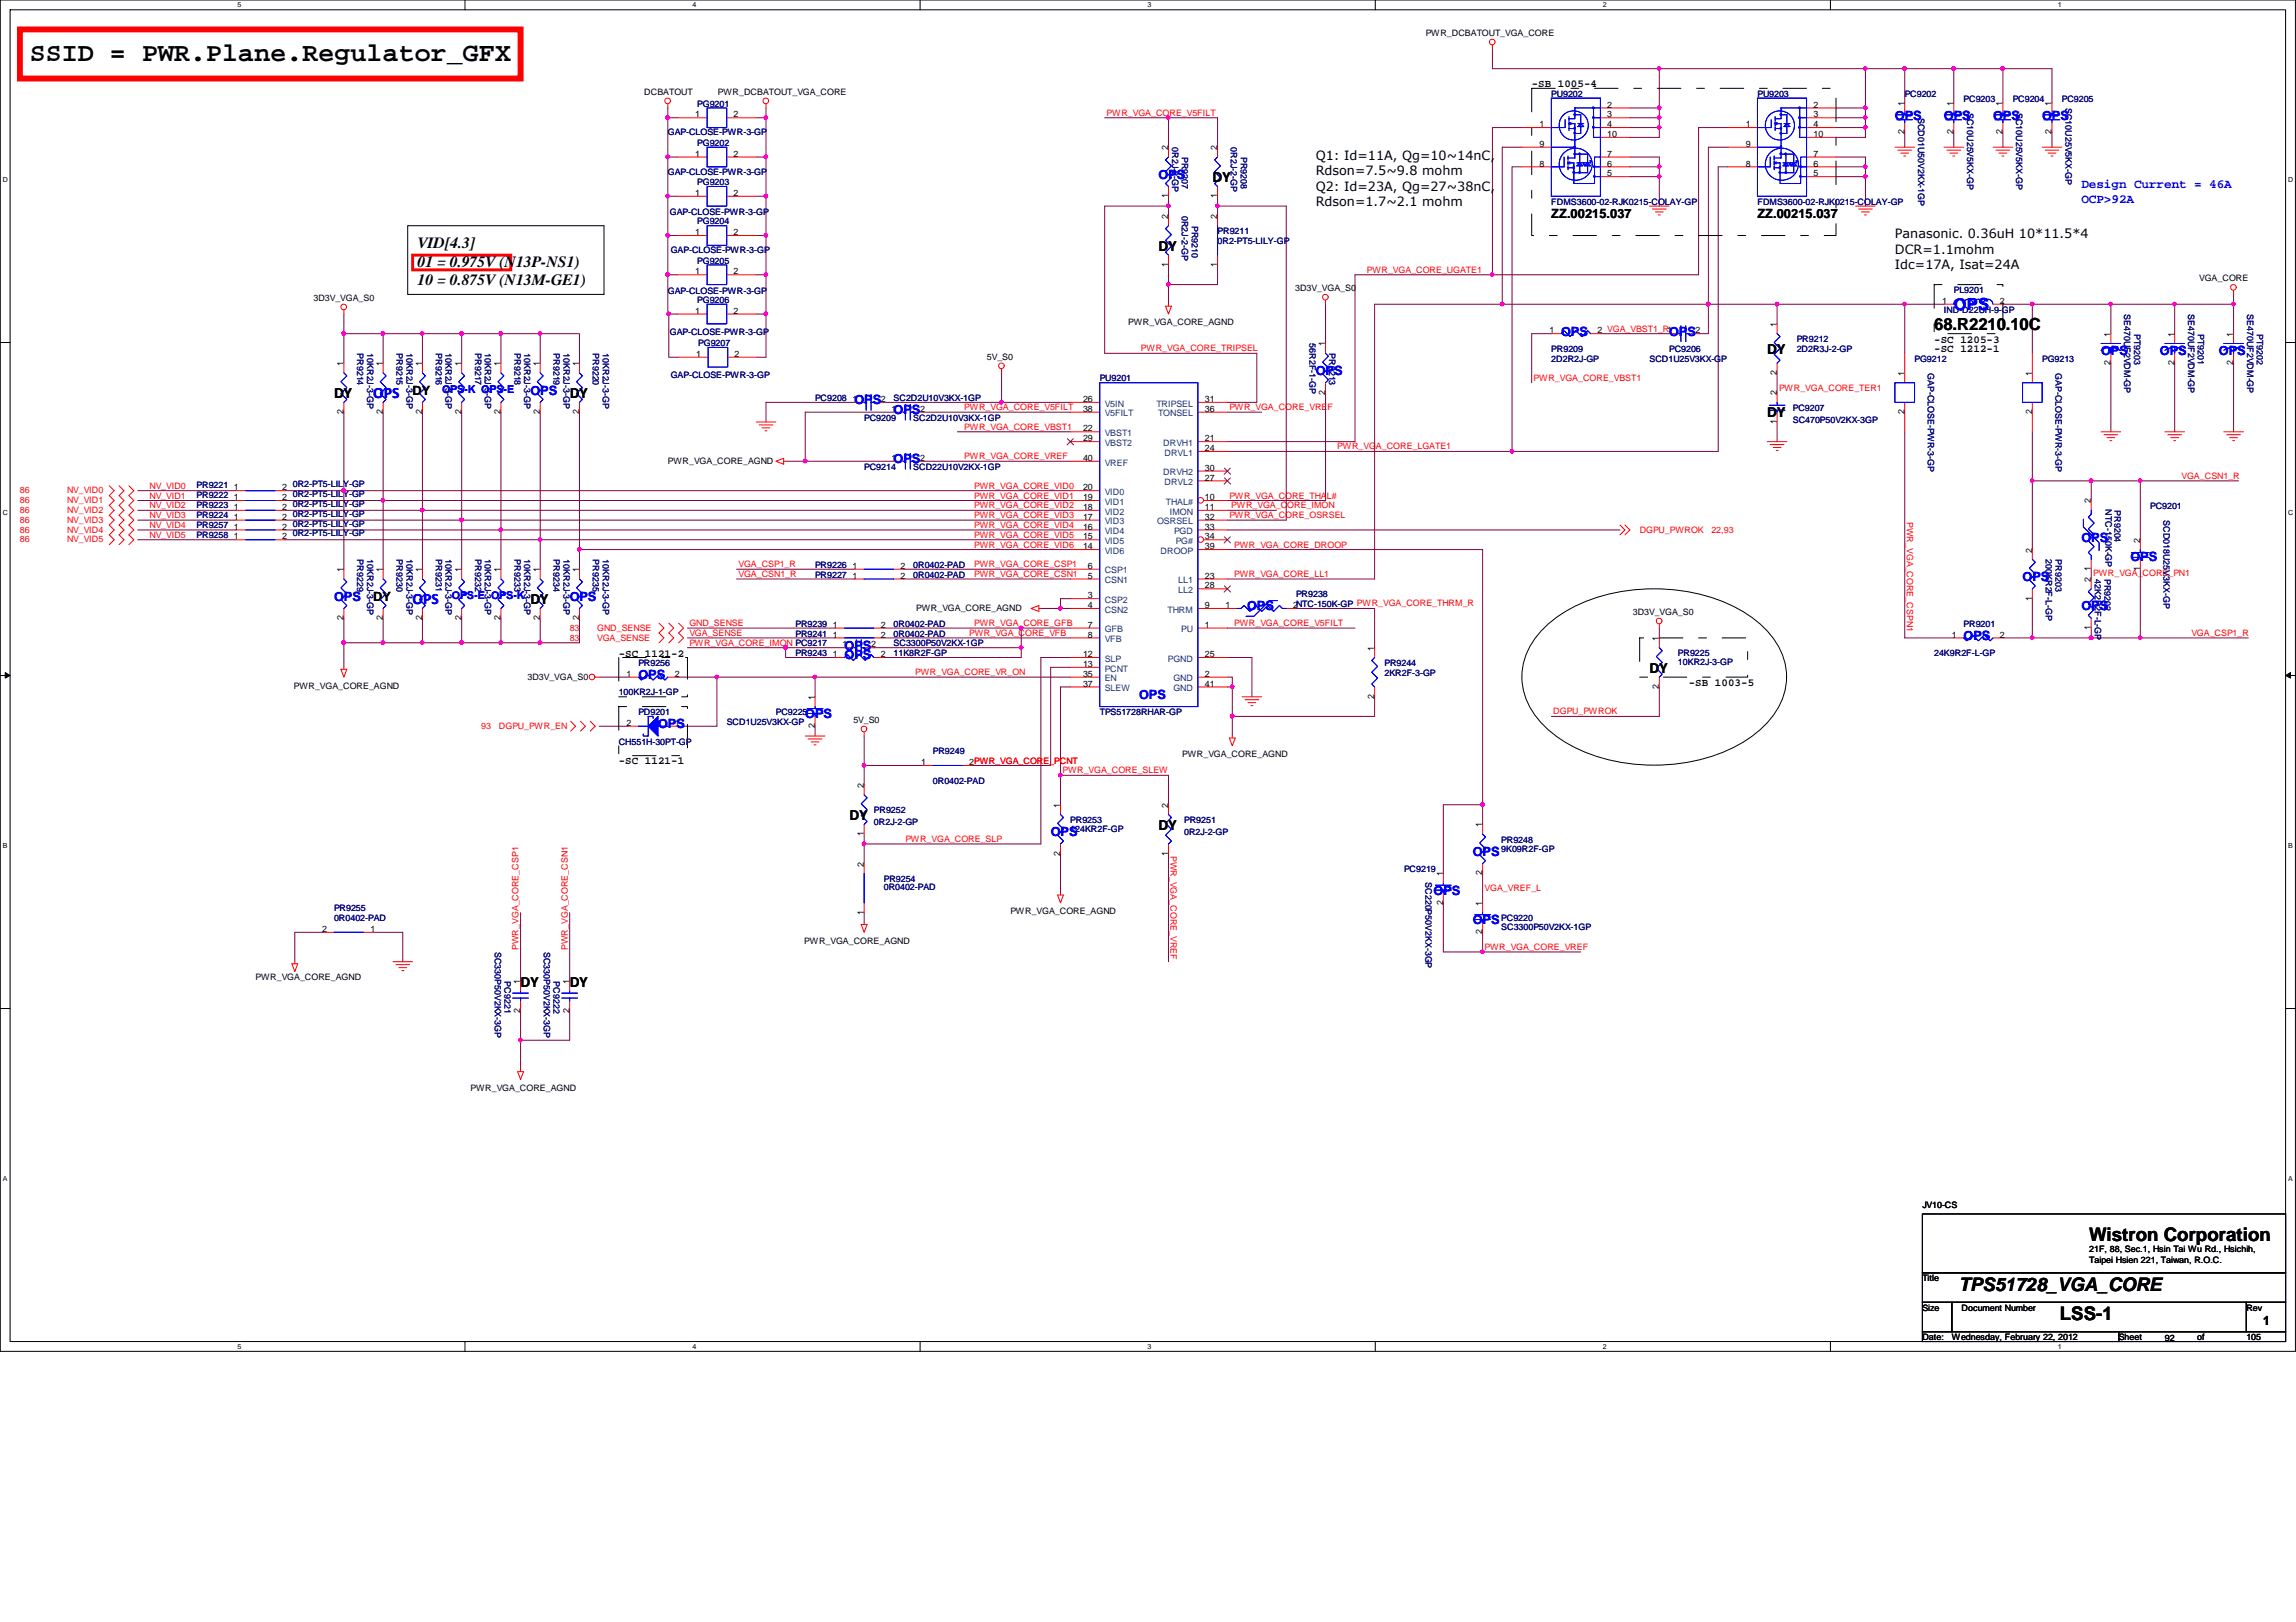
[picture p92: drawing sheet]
<svg xmlns="http://www.w3.org/2000/svg" width="297mm" height="210mm" viewBox="0 0 297 210" stroke-linecap="round" stroke-linejoin="round" font-family="sans-serif">
<defs><g id="words">
<text font-size="3.4" x="3.8" y="7.9">SSID = PWR.Plane.Regulator_GFX</text>
<g font-size="2.4">
<text x="270.3" y="160.6">Wistron Corporation</text>
<text x="253.4" y="167">TPS51728_VGA_CORE</text>
<text x="266.5" y="170.8">LSS-1</text>
</g>
<text font-size="2.2" fill="#00f" x="252.8" y="40.1">OPS</text>
<text font-size="2.2" x="250.2" y="42.7">68.R2210.10C</text>
<g font-size="2">
<text x="156.9" y="23.5">DY</text>
<text x="54" y="32.1">VID[4.3]</text>
<text x="54" y="34.5">01 = 0.975V (N13P-NS1)</text>
<text x="149.9" y="32.4">DY</text>
<text x="54" y="36.9">10 = 0.875V (N13M-GE1)</text>
<text x="228.6" y="45.8">DY</text>
<text x="43.2" y="51.5">DY</text>
<text x="73.7" y="51.5">DY</text>
<text x="228.6" y="54">DY</text>
<text x="68.6" y="78.1">DY</text>
<text x="213.4" y="87">DY</text>
<text x="109.9" y="106.1">DY</text>
<text x="149.9" y="107.4">DY</text>
<text x="67.3" y="127.7">DY</text>
<text x="73.7" y="127.7">DY</text>
</g>
<g font-size="2" fill="#00f">
<text x="48.3" y="51.5">OPS</text>
<text x="53.4" y="78.1">OPS</text>
</g>
<g font-size="1.7" fill="#00f">
<text x="245.1" y="15.5">OPS</text>
<text x="251.5" y="15.5">OPS</text>
<text x="257.8" y="15.5">OPS</text>
<text x="264.2" y="15.5">OPS</text>
<text x="149.9" y="23.1">OPS</text>
<text x="269.3" y="24.3">Design Current = 46A</text>
<text x="269.3" y="26.2">OCP&gt;92A</text>
<text x="202" y="43.4">OPS</text>
<text x="215.9" y="43.4">OPS</text>
<text x="271.8" y="46">OPS</text>
<text x="279.4" y="46">OPS</text>
<text x="287.1" y="46">OPS</text>
<text x="68.6" y="51.1">OPS</text>
<text x="110.5" y="52.3">OPS</text>
<text x="115.6" y="53.6">OPS</text>
<text x="170.2" y="48.5">OPS</text>
<text x="115.6" y="59.9">OPS</text>
<text x="269.3" y="70.1">OPS</text>
<text x="43.2" y="77.7">OPS</text>
<text x="73.7" y="77.7">OPS</text>
<text x="261.7" y="75.2">OPS</text>
<text x="275.6" y="72.6">OPS</text>
<text x="161.3" y="79">OPS</text>
<text x="254" y="82.8">OPS</text>
<text x="269.3" y="79">OPS</text>
<text x="82.6" y="87.9">OPS</text>
<text x="109.3" y="84.1">OPS</text>
<text x="109.3" y="85.3">OPS</text>
<text x="85.1" y="94.2">OPS</text>
<text x="104.2" y="93">OPS</text>
<text x="147.4" y="90.4">OPS</text>
<text x="135.9" y="108.2">OPS</text>
<text x="190.5" y="110.7">OPS</text>
<text x="185.5" y="115.8">OPS</text>
<text x="190.5" y="119.6">OPS</text>
</g>
<g font-size="1.7">
<text x="170.2" y="20.7">Q1: Id=11A, Qg=10~14nC,</text>
<text x="170.2" y="22.7">Rdson=7.5~9.8 mohm</text>
<text x="170.2" y="24.7">Q2: Id=23A, Qg=27~38nC,</text>
<text x="170.2" y="26.7">Rdson=1.7~2.1 mohm</text>
<text x="200.7" y="28.2">ZZ.00215.037</text>
<text x="227.4" y="28.2">ZZ.00215.037</text>
<text x="245.1" y="30.9">Panasonic. 0.36uH 10*11.5*4</text>
<text x="245.1" y="32.9">DCR=1.1mohm</text>
<text x="245.1" y="34.8">Idc=17A, Isat=24A</text>
<text x="53.4" y="51.1">DY</text>
<text x="48.3" y="77.7">DY</text>
<text x="292.8" y="171.4">1</text>
</g>
<g font-size="1.4">
<text x="198.2" y="11.3">-SB 1005-4</text>
<text x="250.2" y="44.3">-SC 1205-3</text>
<text x="250.2" y="45.6">-SC 1212-1</text>
<text x="80" y="85">-SC 1121-2</text>
<text x="218.5" y="88.8">-SB 1003-5</text>
<text x="80" y="98.9">-SC 1121-1</text>
</g>
<g font-size="1.4" fill="#00f">
<text x="57.2" y="50.8">OPS-K OPS-E</text>
<text x="58.5" y="77.5">OPS-E OPS-K</text>
</g>
<g font-size="1.1">
<text x="184.4" y="4.7">PWR_DCBATOUT_VGA_CORE</text>
<text x="83.4" y="12.3">DCBATOUT</text>
<text x="90" y="15.2">1</text>
<text x="92.9" y="12.3">PWR_DCBATOUT_VGA_CORE</text>
<text x="94.9" y="15.2">2</text>
<text x="199.2" y="16.5">1</text>
<text x="207.9" y="13.9">2</text>
<text x="207.9" y="15.2">3</text>
<text x="207.9" y="16.5">4</text>
<text x="207.9" y="17.7">10</text>
<text x="225.8" y="16.5">1</text>
<text x="234.6" y="13.9">2</text>
<text x="234.6" y="15.2">3</text>
<text x="234.6" y="16.5">4</text>
<text x="234.6" y="17.7">10</text>
<text x="246.4" y="17.4" transform="rotate(-90 246.4 17.4)">2</text>
<text x="246.4" y="13.7" transform="rotate(-90 246.4 13.7)">1</text>
<text x="252.7" y="17.4" transform="rotate(-90 252.7 17.4)">2</text>
<text x="252.7" y="13.7" transform="rotate(-90 252.7 13.7)">1</text>
<text x="259.1" y="17.4" transform="rotate(-90 259.1 17.4)">2</text>
<text x="259.1" y="13.7" transform="rotate(-90 259.1 13.7)">1</text>
<text x="265.4" y="17.4" transform="rotate(-90 265.4 17.4)">2</text>
<text x="265.4" y="13.7" transform="rotate(-90 265.4 13.7)">1</text>
<text x="90" y="20.3">1</text>
<text x="94.9" y="20.3">2</text>
<text x="151.1" y="19.4" transform="rotate(-90 151.1 19.4)">2</text>
<text x="157.5" y="19.4" transform="rotate(-90 157.5 19.4)">2</text>
<text x="199.2" y="21.5">8</text>
<text x="199.2" y="19">9</text>
<text x="207.9" y="22.8">5</text>
<text x="207.9" y="21.5">6</text>
<text x="207.9" y="20.3">7</text>
<text x="225.8" y="21.5">8</text>
<text x="225.8" y="19">9</text>
<text x="234.6" y="22.8">5</text>
<text x="234.6" y="21.5">6</text>
<text x="234.6" y="20.3">7</text>
<text x="90" y="25.4">1</text>
<text x="94.9" y="25.4">2</text>
<text x="151.1" y="28.3" transform="rotate(-90 151.1 28.3)">2</text>
<text x="151.1" y="25.7" transform="rotate(-90 151.1 25.7)">1</text>
<text x="157.5" y="28.3" transform="rotate(-90 157.5 28.3)">2</text>
<text x="157.5" y="25.7" transform="rotate(-90 157.5 25.7)">1</text>
<text x="90" y="35.5">1</text>
<text x="90" y="30.4">1</text>
<text x="94.9" y="35.5">2</text>
<text x="94.9" y="30.4">2</text>
<text x="151.1" y="34.5" transform="rotate(-90 151.1 34.5)">1</text>
<text x="157.5" y="34.5" transform="rotate(-90 157.5 34.5)">1</text>
<text x="40.6" y="38.9">3D3V_VGA_S0</text>
<text x="90" y="40.6">1</text>
<text x="94.9" y="40.6">2</text>
<text x="167.6" y="37.7">3D3V_VGA_S0</text>
<text x="251.2" y="39.3">1</text>
<text x="258.7" y="39.3">2</text>
<text x="284.5" y="36.4">VGA_CORE</text>
<text x="44.4" y="47.4" transform="rotate(-90 44.4 47.4)">1</text>
<text x="49.5" y="47.4" transform="rotate(-90 49.5 47.4)">1</text>
<text x="54.6" y="47.4" transform="rotate(-90 54.6 47.4)">1</text>
<text x="59.7" y="47.4" transform="rotate(-90 59.7 47.4)">1</text>
<text x="64.8" y="47.4" transform="rotate(-90 64.8 47.4)">1</text>
<text x="69.8" y="47.4" transform="rotate(-90 69.8 47.4)">1</text>
<text x="74.9" y="47.4" transform="rotate(-90 74.9 47.4)">1</text>
<text x="90.1" y="46.2">1</text>
<text x="95" y="46.2">2</text>
<text x="127.7" y="46.6">5V_S0</text>
<text x="146" y="42.1">PWR_VGA_CORE_AGND</text>
<text x="171.4" y="44.8" transform="rotate(-90 171.4 44.8)">1</text>
<text x="200.4" y="43.1">1</text>
<text x="206.7" y="43.1">2 VGA_VBST1_R1</text>
<text x="219.4" y="43.1">2</text>
<text x="229.9" y="42.3" transform="rotate(-90 229.9 42.3)">1</text>
<text x="273" y="47.2" transform="rotate(-90 273 47.2)">2</text>
<text x="273" y="43.6" transform="rotate(-90 273 43.6)">1</text>
<text x="281.3" y="47.2" transform="rotate(-90 281.3 47.2)">2</text>
<text x="281.3" y="43.6" transform="rotate(-90 281.3 43.6)">1</text>
<text x="288.9" y="47.2" transform="rotate(-90 288.9 47.2)">2</text>
<text x="288.9" y="43.6" transform="rotate(-90 288.9 43.6)">1</text>
<text x="44.4" y="53.6" transform="rotate(-90 44.4 53.6)">2</text>
<text x="49.5" y="53.6" transform="rotate(-90 49.5 53.6)">2</text>
<text x="54.6" y="53.6" transform="rotate(-90 54.6 53.6)">2</text>
<text x="59.7" y="53.6" transform="rotate(-90 59.7 53.6)">2</text>
<text x="64.8" y="53.6" transform="rotate(-90 64.8 53.6)">2</text>
<text x="69.8" y="53.6" transform="rotate(-90 69.8 53.6)">2</text>
<text x="74.9" y="53.6" transform="rotate(-90 74.9 53.6)">2</text>
<text x="110.3" y="52">1</text>
<text x="114" y="52">2</text>
<text x="115.4" y="53.3">1</text>
<text x="119" y="53.3">2</text>
<text x="140.1" y="52">26</text>
<text x="140.1" y="53.3">38</text>
<text x="155.9" y="52">31</text>
<text x="155.9" y="53.3">36</text>
<text x="171.4" y="51.1" transform="rotate(-90 171.4 51.1)">2</text>
<text x="229.9" y="51.2" transform="rotate(-90 229.9 51.2)">2</text>
<text x="229.9" y="48.5" transform="rotate(-90 229.9 48.5)">2</text>
<text x="246.4" y="53.6" transform="rotate(-90 246.4 53.6)">2</text>
<text x="246.4" y="48.6" transform="rotate(-90 246.4 48.6)">1</text>
<text x="262.9" y="53.6" transform="rotate(-90 262.9 53.6)">2</text>
<text x="262.9" y="48.6" transform="rotate(-90 262.9 48.6)">1</text>
<text x="115.4" y="59.6">1</text>
<text x="119" y="59.6">2</text>
<text x="140.1" y="57.1">29</text>
<text x="140.1" y="55.8">22</text>
<text x="140.1" y="59.6">40</text>
<text x="155.9" y="58.4">24</text>
<text x="155.9" y="57.1">21</text>
<text x="229.9" y="54.9" transform="rotate(-90 229.9 54.9)">1</text>
<text x="30.3" y="64.7">1</text>
<text x="30.3" y="66">1</text>
<text x="30.3" y="63.5">1</text>
<text x="36.5" y="64.7">2</text>
<text x="36.5" y="66">2</text>
<text x="36.5" y="63.5">2</text>
<text x="86.4" y="60">PWR_VGA_CORE_AGND</text>
<text x="140.1" y="66">18</text>
<text x="140.1" y="64.7">19</text>
<text x="140.1" y="63.5">20</text>
<text x="155.9" y="66">11</text>
<text x="155.9" y="64.7">10</text>
<text x="155.9" y="62.2">27</text>
<text x="155.9" y="60.9">30</text>
<text x="270.5" y="65.2" transform="rotate(-90 270.5 65.2)">2</text>
<text x="30.3" y="69.8">1</text>
<text x="30.3" y="68.5">1</text>
<text x="30.3" y="67.3">1</text>
<text x="36.5" y="69.8">2</text>
<text x="36.5" y="68.5">2</text>
<text x="36.5" y="67.3">2</text>
<text x="140.1" y="71.1">14</text>
<text x="140.1" y="69.8">15</text>
<text x="140.1" y="68.5">16</text>
<text x="140.1" y="67.3">17</text>
<text x="155.9" y="67.3">32</text>
<text x="155.9" y="71.1">39</text>
<text x="155.9" y="69.8">34</text>
<text x="155.9" y="68.5">33</text>
<text x="262.9" y="71.5" transform="rotate(-90 262.9 71.5)">2</text>
<text x="276.9" y="70.2" transform="rotate(-90 276.9 70.2)">2</text>
<text x="44.4" y="74" transform="rotate(-90 44.4 74)">1</text>
<text x="49.5" y="74" transform="rotate(-90 49.5 74)">1</text>
<text x="54.6" y="74" transform="rotate(-90 54.6 74)">1</text>
<text x="59.7" y="74" transform="rotate(-90 59.7 74)">1</text>
<text x="64.8" y="74" transform="rotate(-90 64.8 74)">1</text>
<text x="69.8" y="74" transform="rotate(-90 69.8 74)">1</text>
<text x="74.9" y="74" transform="rotate(-90 74.9 74)">1</text>
<text x="110.3" y="73.6">1</text>
<text x="110.3" y="74.9">1</text>
<text x="116.5" y="73.6">2</text>
<text x="116.5" y="74.9">2</text>
<text x="140.8" y="73.6">6</text>
<text x="140.8" y="74.9">5</text>
<text x="140.8" y="77.4">3</text>
<text x="155.9" y="76.2">28</text>
<text x="155.9" y="74.9">23</text>
<text x="262.9" y="77.7" transform="rotate(-90 262.9 77.7)">1</text>
<text x="270.5" y="75.3" transform="rotate(-90 270.5 75.3)">2</text>
<text x="270.5" y="73.9" transform="rotate(-90 270.5 73.9)">1</text>
<text x="276.9" y="73.9" transform="rotate(-90 276.9 73.9)">1</text>
<text x="44.4" y="80.3" transform="rotate(-90 44.4 80.3)">2</text>
<text x="49.5" y="80.3" transform="rotate(-90 49.5 80.3)">2</text>
<text x="54.6" y="80.3" transform="rotate(-90 54.6 80.3)">2</text>
<text x="59.7" y="80.3" transform="rotate(-90 59.7 80.3)">2</text>
<text x="64.8" y="80.3" transform="rotate(-90 64.8 80.3)">2</text>
<text x="69.8" y="80.3" transform="rotate(-90 69.8 80.3)">2</text>
<text x="74.9" y="80.3" transform="rotate(-90 74.9 80.3)">2</text>
<text x="107.7" y="81.2">1</text>
<text x="107.7" y="82.5">1</text>
<text x="109" y="83.8">1</text>
<text x="112.7" y="83.8">2</text>
<text x="114" y="81.2">2</text>
<text x="114" y="82.5">2</text>
<text x="118.5" y="79.1">PWR_VGA_CORE_AGND</text>
<text x="140.8" y="81.2">7</text>
<text x="140.8" y="82.5">8</text>
<text x="140.8" y="78.7">4</text>
<text x="155.9" y="78.7">9</text>
<text x="155.9" y="81.2">1</text>
<text x="158.5" y="78.7">1</text>
<text x="167.3" y="78.7">2NTC-150K-GP PWR_VGA_CORE_THRM_R</text>
<text x="211.2" y="79.6">3D3V_VGA_S0</text>
<text x="214.6" y="82.9" transform="rotate(-90 214.6 82.9)">1</text>
<text x="252.5" y="82.5">1</text>
<text x="258.7" y="82.5">2</text>
<text x="270.5" y="81.5" transform="rotate(-90 270.5 81.5)">1</text>
<text x="38" y="89.1">PWR_VGA_CORE_AGND</text>
<text x="68.2" y="88">3D3V_VGA_S0</text>
<text x="81.1" y="87.6">1</text>
<text x="87.3" y="87.6">2</text>
<text x="107.7" y="85">1</text>
<text x="114" y="85">2</text>
<text x="140.1" y="85">12</text>
<text x="140.1" y="86.3">13</text>
<text x="140.1" y="88.9">37</text>
<text x="140.1" y="87.6">35</text>
<text x="155.9" y="87.6">2</text>
<text x="155.9" y="85">25</text>
<text x="155.9" y="88.9">41</text>
<text x="177.8" y="84.2" transform="rotate(-90 177.8 84.2)">1</text>
<text x="214.6" y="89.2" transform="rotate(-90 214.6 89.2)">2</text>
<text x="81.1" y="93.9">2</text>
<text x="87.3" y="93.9">1</text>
<text x="105.4" y="94.2" transform="rotate(-90 105.4 94.2)">2</text>
<text x="105.4" y="90.6" transform="rotate(-90 105.4 90.6)">1</text>
<text x="110.4" y="93.6">5V_S0</text>
<text x="177.8" y="90.4" transform="rotate(-90 177.8 90.4)">2</text>
<text x="111.8" y="102" transform="rotate(-90 111.8 102)">2</text>
<text x="119.2" y="99">1</text>
<text x="125.4" y="99">2PWR_VGA_CORE_PCNT</text>
<text x="152.9" y="98">PWR_VGA_CORE_AGND</text>
<text x="137.2" y="104.5" transform="rotate(-90 137.2 104.5)">1</text>
<text x="151.1" y="104.5" transform="rotate(-90 151.1 104.5)">2</text>
<text x="191.8" y="107.1" transform="rotate(-90 191.8 107.1)">1</text>
<text x="111.8" y="112.1" transform="rotate(-90 111.8 112.1)">2</text>
<text x="111.8" y="108.2" transform="rotate(-90 111.8 108.2)">1</text>
<text x="137.2" y="110.7" transform="rotate(-90 137.2 110.7)">2</text>
<text x="151.1" y="110.7" transform="rotate(-90 151.1 110.7)">1</text>
<text x="186.7" y="113.4" transform="rotate(-90 186.7 113.4)">1</text>
<text x="191.8" y="113.3" transform="rotate(-90 191.8 113.3)">2</text>
<text x="111.8" y="118.4" transform="rotate(-90 111.8 118.4)">1</text>
<text x="130.7" y="118.3">PWR_VGA_CORE_AGND</text>
<text x="186.7" y="117.1" transform="rotate(-90 186.7 117.1)">2</text>
<text x="191.8" y="117.2" transform="rotate(-90 191.8 117.2)">1</text>
<text x="41.7" y="120.6">2</text>
<text x="47.9" y="120.6">1</text>
<text x="104.1" y="122.1">PWR_VGA_CORE_AGND</text>
<text x="191.8" y="120.9" transform="rotate(-90 191.8 120.9)">2</text>
<text x="33.1" y="126.8">PWR_VGA_CORE_AGND</text>
<text x="67.3" y="131.1" transform="rotate(-90 67.3 131.1)">2</text>
<text x="67.3" y="127.4" transform="rotate(-90 67.3 127.4)">1</text>
<text x="73.7" y="131.1" transform="rotate(-90 73.7 131.1)">2</text>
<text x="73.7" y="127.4" transform="rotate(-90 73.7 127.4)">1</text>
<text x="60.9" y="141.2">PWR_VGA_CORE_AGND</text>
<text x="248.7" y="156.3">JV10-CS</text>
<text x="248.7" y="165.8">Title</text>
<text x="270.3" y="162">21F, 88, Sec.1, Hsin Tai Wu Rd., Hsichih,</text>
<text x="270.3" y="163.4">Taipei Hsien 221, Taiwan, R.O.C.</text>
<text x="248.7" y="169.6">Size</text>
<text x="248.7" y="173.4">Date:</text>
<text x="252.5" y="173.4">Wednesday, February 22, 2012</text>
<text x="253.8" y="169.6">Document Number</text>
<text x="274.1" y="173.4">Sheet</text>
<text x="280.1" y="173.6">92</text>
<text x="284.3" y="173.4">of</text>
<text x="290.6" y="169.6">Rev</text>
<text x="290.6" y="173.4">105</text>
</g>
<g font-size="1.1" fill="#000080">
<text x="86.4" y="17.5">GAP-CLOSE-PWR-3-GP</text>
<text x="90.2" y="13.8">PG9201</text>
<text x="200.7" y="12.5">PU9202</text>
<text x="227.4" y="12.5">PU9203</text>
<text x="246.4" y="12.5">PC9202</text>
<text x="248.2" y="15.2" transform="rotate(90 248.2 15.2)">SCD01U50V2KX-1GP</text>
<text x="254" y="13.2">PC9203</text>
<text x="254.5" y="14.6" transform="rotate(90 254.5 14.6)">SC10U25V5KX-GP</text>
<text x="260.4" y="13.2">PC9204</text>
<text x="260.9" y="14.6" transform="rotate(90 260.9 14.6)">SC10U25V5KX-GP</text>
<text x="266.7" y="13.2">PC9205</text>
<text x="267.2" y="14" transform="rotate(90 267.2 14)">SC10U25V5KX-GP</text>
<text x="86.4" y="22.7">GAP-CLOSE-PWR-3-GP</text>
<text x="90.2" y="24">PG9203</text>
<text x="90.2" y="18.9">PG9202</text>
<text x="151.6" y="19" transform="rotate(90 151.6 19)">0R2J-2-GP</text>
<text x="152.9" y="20.3" transform="rotate(90 152.9 20.3)">PR9207</text>
<text x="159.3" y="19" transform="rotate(90 159.3 19)">0R2J-2-GP</text>
<text x="160.5" y="20.3" transform="rotate(90 160.5 20.3)">PR9208</text>
<text x="86.7" y="27.8">GAP-CLOSE-PWR-3-GP</text>
<text x="90.2" y="29">PG9204</text>
<text x="152.9" y="27.9" transform="rotate(90 152.9 27.9)">0R2J-2-GP</text>
<text x="154.2" y="29.2" transform="rotate(90 154.2 29.2)">PR9210</text>
<text x="200.7" y="26.5">FDMS3600-02-RJK0215-COLAY-GP</text>
<text x="227.4" y="26.5">FDMS3600-02-RJK0215-COLAY-GP</text>
<text x="86.8" y="32.7">GAP-CLOSE-PWR-3-GP</text>
<text x="90.2" y="34.1">PG9205</text>
<text x="157.5" y="30.3">PR9211</text>
<text x="157.5" y="31.6">0R2-PT5-LILY-GP</text>
<text x="86.4" y="38.1">GAP-CLOSE-PWR-3-GP</text>
<text x="90.2" y="39.2">PG9206</text>
<text x="251.5" y="40.5">IND-D22UH-9-GP</text>
<text x="252.8" y="37.9">PL9201</text>
<text x="274.8" y="40.6" transform="rotate(90 274.8 40.6)">SE470UF2VDM-GP</text>
<text x="283.1" y="40.6" transform="rotate(90 283.1 40.6)">SE470UF2VDM-GP</text>
<text x="290.7" y="40.6" transform="rotate(90 290.7 40.6)">SE470UF2VDM-GP</text>
<text x="46.2" y="45.7" transform="rotate(90 46.2 45.7)">PR9214</text>
<text x="47.5" y="45.7" transform="rotate(90 47.5 45.7)">10KR2J-3-GP</text>
<text x="51.3" y="45.7" transform="rotate(90 51.3 45.7)">PR9215</text>
<text x="52.6" y="45.7" transform="rotate(90 52.6 45.7)">10KR2J-3-GP</text>
<text x="56.4" y="45.7" transform="rotate(90 56.4 45.7)">PR9216</text>
<text x="57.7" y="45.7" transform="rotate(90 57.7 45.7)">10KR2J-3-GP</text>
<text x="61.5" y="45.7" transform="rotate(90 61.5 45.7)">PR9217</text>
<text x="62.7" y="45.7" transform="rotate(90 62.7 45.7)">10KR2J-3-GP</text>
<text x="66.5" y="45.7" transform="rotate(90 66.5 45.7)">PR9218</text>
<text x="67.8" y="45.7" transform="rotate(90 67.8 45.7)">10KR2J-3-GP</text>
<text x="71.6" y="45.7" transform="rotate(90 71.6 45.7)">PR9219</text>
<text x="72.9" y="45.7" transform="rotate(90 72.9 45.7)">10KR2J-3-GP</text>
<text x="76.7" y="45.7" transform="rotate(90 76.7 45.7)">PR9220</text>
<text x="78" y="45.7" transform="rotate(90 78 45.7)">10KR2J-3-GP</text>
<text x="86.7" y="43.4">GAP-CLOSE-PWR-3-GP</text>
<text x="90.3" y="44.8">PG9207</text>
<text x="169.4" y="44.5" transform="rotate(90 169.4 44.5)">56R2F-1-GP</text>
<text x="172" y="45.7" transform="rotate(90 172 45.7)">PR9213</text>
<text x="200.7" y="45.6">PR9209</text>
<text x="200.7" y="46.8">2D2R2J-GP</text>
<text x="213.4" y="46.8">SCD1U25V3KX-GP</text>
<text x="215.9" y="45.6">PC9206</text>
<text x="232.4" y="44.3">PR9212</text>
<text x="232.4" y="45.6">2D2R3J-2-GP</text>
<text x="247.7" y="46.8">PG9212</text>
<text x="264.2" y="46.8">PG9213</text>
<text x="276.1" y="43.2" transform="rotate(90 276.1 43.2)">PT9203</text>
<text x="284.3" y="43.2" transform="rotate(90 284.3 43.2)">PT9201</text>
<text x="292" y="43.2" transform="rotate(90 292 43.2)">PT9202</text>
<text x="86.8" y="49">GAP-CLOSE-PWR-3-GP</text>
<text x="105.4" y="51.9">PC9208</text>
<text x="115.6" y="51.9">SC2D2U10V3KX-1GP</text>
<text x="142.3" y="49.4">PU9201</text>
<text x="231.9" y="53.2">PC9207</text>
<text x="249.4" y="48.3" transform="rotate(90 249.4 48.3)">GAP-CLOSE-PWR-3-GP</text>
<text x="265.9" y="48.3" transform="rotate(90 265.9 48.3)">GAP-CLOSE-PWR-3-GP</text>
<text x="111.8" y="54.4">PC9209</text>
<text x="118.1" y="54.4">SC2D2U10V3KX-1GP</text>
<text x="231.9" y="54.7">SC470P50V2KX-3GP</text>
<text x="25.4" y="64.5">PR9222</text>
<text x="25.4" y="65.7">PR9223</text>
<text x="25.4" y="63.2">PR9221</text>
<text x="37.9" y="64.3">0R2-PT5-LILY-GP</text>
<text x="37.9" y="65.6">0R2-PT5-LILY-GP</text>
<text x="37.9" y="63.1">0R2-PT5-LILY-GP</text>
<text x="111.8" y="60.8">PC9214</text>
<text x="118.1" y="60.8">SCD22U10V2KX-1GP</text>
<text x="272.4" y="65.9" transform="rotate(90 272.4 65.9)">NTC-150K-GP</text>
<text x="278.2" y="65.9">PC9201</text>
<text x="25.4" y="69.7">PR9258</text>
<text x="25.4" y="68.3">PR9257</text>
<text x="25.4" y="67">PR9224</text>
<text x="37.9" y="69.4">0R2-PT5-LILY-GP</text>
<text x="37.9" y="68.2">0R2-PT5-LILY-GP</text>
<text x="37.9" y="66.9">0R2-PT5-LILY-GP</text>
<text x="273.6" y="66" transform="rotate(90 273.6 66)">PR9204</text>
<text x="279.9" y="67.3" transform="rotate(90 279.9 67.3)">SCD018U25V3KX-GP</text>
<text x="46.2" y="72.4" transform="rotate(90 46.2 72.4)">PR9229</text>
<text x="47.5" y="72.4" transform="rotate(90 47.5 72.4)">10KR2J-3-GP</text>
<text x="51.3" y="72.4" transform="rotate(90 51.3 72.4)">PR9230</text>
<text x="52.6" y="72.4" transform="rotate(90 52.6 72.4)">10KR2J-3-GP</text>
<text x="56.4" y="72.4" transform="rotate(90 56.4 72.4)">PR9231</text>
<text x="57.7" y="72.4" transform="rotate(90 57.7 72.4)">10KR2J-3-GP</text>
<text x="61.5" y="72.4" transform="rotate(90 61.5 72.4)">PR9232</text>
<text x="62.7" y="72.4" transform="rotate(90 62.7 72.4)">10KR2J-3-GP</text>
<text x="66.5" y="72.4" transform="rotate(90 66.5 72.4)">PR9233</text>
<text x="67.8" y="72.4" transform="rotate(90 67.8 72.4)">10KR2J-3-GP</text>
<text x="71.6" y="72.4" transform="rotate(90 71.6 72.4)">PR9234</text>
<text x="72.9" y="72.4" transform="rotate(90 72.9 72.4)">10KR2J-3-GP</text>
<text x="76.7" y="72.4" transform="rotate(90 76.7 72.4)">PR9235</text>
<text x="78" y="72.4" transform="rotate(90 78 72.4)">10KR2J-3-GP</text>
<text x="105.4" y="73.5">PR9226</text>
<text x="105.4" y="74.8">PR9227</text>
<text x="118.1" y="73.5">0R0402-PAD</text>
<text x="118.1" y="74.8">0R0402-PAD</text>
<text x="167.7" y="77.3">PR9238</text>
<text x="264.7" y="72.4" transform="rotate(90 264.7 72.4)">200KR2F-L-GP</text>
<text x="265.9" y="72.4" transform="rotate(90 265.9 72.4)">PR9203</text>
<text x="271" y="74.9" transform="rotate(90 271 74.9)">42K2R2F-L-GP</text>
<text x="272.3" y="74.9" transform="rotate(90 272.3 74.9)">PR9202</text>
<text x="102.9" y="81.1">PR9239</text>
<text x="102.9" y="82.4">PR9241</text>
<text x="115.6" y="83.7">SC3300P50V2KX-1GP</text>
<text x="115.6" y="81.1">0R0402-PAD</text>
<text x="115.6" y="82.4">0R0402-PAD</text>
<text x="254" y="81.1">PR9201</text>
<text x="82.6" y="86.2">PR9256</text>
<text x="102.9" y="84.9">PR9243</text>
<text x="115.6" y="84.9">11K8R2F-GP</text>
<text x="179.1" y="86.2">PR9244</text>
<text x="179.1" y="87.5">2KR2F-3-GP</text>
<text x="217.1" y="84.9">PR9225</text>
<text x="217.1" y="86.1">10KR2J-3-GP</text>
<text x="250.2" y="84.9">24K9R2F-L-GP</text>
<text x="80" y="90">100KR2J-1-GP</text>
<text x="82.6" y="92.5">PD9201</text>
<text x="94" y="93.8">SCD1U25V3KX-GP</text>
<text x="100.4" y="92.5">PC9225</text>
<text x="142.3" y="92.5">TPS51728RHAR-GP</text>
<text x="80" y="96.4">CH551H-30PT-GP</text>
<text x="120.7" y="97.6">PR9249</text>
<text x="120.7" y="101.4">0R0402-PAD</text>
<text x="113.1" y="105.2">PR9252</text>
<text x="113.1" y="106.8">0R2J-2-GP</text>
<text x="138.5" y="106.5">PR9253</text>
<text x="138.5" y="107.7">124KR2F-GP</text>
<text x="153.2" y="106.5">PR9251</text>
<text x="153.2" y="108">0R2J-2-GP</text>
<text x="181.6" y="112.9">PC9219</text>
<text x="194.2" y="109.1">PR9248</text>
<text x="194.2" y="110.2">9K09R2F-GP</text>
<text x="43.2" y="117.9">PR9255</text>
<text x="43.2" y="119.2">0R0402-PAD</text>
<text x="114.3" y="114.1">PR9254</text>
<text x="114.3" y="115.1">0R0402-PAD</text>
<text x="184.4" y="114.2" transform="rotate(90 184.4 114.2)">SC220P50V2KX-3GP</text>
<text x="194.2" y="119.2">PC9220</text>
<text x="64" y="123.2" transform="rotate(90 64 123.2)">SC330P50V2KX-3GP</text>
<text x="70.4" y="123.2" transform="rotate(90 70.4 123.2)">SC330P50V2KX-3GP</text>
<text x="194.2" y="120.4">SC3300P50V2KX-1GP</text>
<text x="65.3" y="127" transform="rotate(90 65.3 127)">PC9221</text>
<text x="71.6" y="127" transform="rotate(90 71.6 127)">PC9222</text>
</g>
<g font-size="1.1" fill="#f00">
<text x="143.2" y="15">PWR_VGA_CORE_V5FILT</text>
<text x="176.8" y="35.3">PWR_VGA_CORE_UGATE1</text>
<text x="147.6" y="45.5">PWR_VGA_CORE_TRIPSEL</text>
<text x="124.8" y="53.1">PWR_VGA_CORE_V5FILT</text>
<text x="159" y="53.1">PWR_VGA_CORE_VREF</text>
<text x="198.4" y="49.3">PWR_VGA_CORE_VBST1</text>
<text x="230.2" y="50.5">PWR_VGA_CORE_TER1</text>
<text x="124.8" y="55.6">PWR_VGA_CORE_VBST1</text>
<text x="124.8" y="59.4">PWR_VGA_CORE_VREF</text>
<text x="173" y="58.2">PWR_VGA_CORE_LGATE1</text>
<text x="2.6" y="63.8">86</text>
<text x="2.6" y="65.1">86</text>
<text x="8.7" y="63.8">NV_VID0</text>
<text x="8.7" y="65.1">NV_VID1</text>
<text x="19.3" y="63.2">NV_VID0</text>
<text x="19.3" y="64.5">NV_VID1</text>
<text x="19.3" y="65.8">NV_VID2</text>
<text x="126" y="64.5">PWR_VGA_CORE_VID1</text>
<text x="126" y="63.2">PWR_VGA_CORE_VID0</text>
<text x="126" y="65.8">PWR_VGA_CORE_VID2</text>
<text x="159" y="64.5">PWR_VGA_CORE_THAL#</text>
<text x="159.3" y="65.8">PWR_VGA_CORE_IMON</text>
<text x="282.2" y="62">VGA_CSN1_R</text>
<text x="2.6" y="66.4">86</text>
<text x="2.6" y="67.6">86</text>
<text x="2.6" y="68.9">86</text>
<text x="2.6" y="70.2">86</text>
<text x="8.7" y="66.4">NV_VID2</text>
<text x="8.7" y="67.6">NV_VID3</text>
<text x="8.7" y="68.9">NV_VID4</text>
<text x="8.7" y="70.2">NV_VID5</text>
<text x="19.3" y="67.1">NV_VID3</text>
<text x="19.3" y="68.3">NV_VID4</text>
<text x="19.3" y="69.6">NV_VID5</text>
<text x="126" y="70.9">PWR_VGA_CORE_VID6</text>
<text x="126" y="67.1">PWR_VGA_CORE_VID3</text>
<text x="126" y="69.6">PWR_VGA_CORE_VID5</text>
<text x="126" y="68.3">PWR_VGA_CORE_VID4</text>
<text x="159" y="67.1">PWR_VGA_CORE_OSRSEL</text>
<text x="159.7" y="70.9">PWR_VGA_CORE_DROOP</text>
<text x="212.1" y="68.9">DGPU_PWROK</text>
<text x="221.4" y="68.9">22,93</text>
<text x="246.7" y="67.6" transform="rotate(90 246.7 67.6)">PWR_VGA_CORE_CSPN1</text>
<text x="95.5" y="74.7">VGA_CSN1_R</text>
<text x="95.5" y="73.4">VGA_CSP1_R</text>
<text x="126" y="73.4">PWR_VGA_CORE_CSP1</text>
<text x="126" y="74.7">PWR_VGA_CORE_CSN1</text>
<text x="159.7" y="74.7">PWR_VGA_CORE_LL1</text>
<text x="270.8" y="74.5">PWR_VGA_CORE_PN1</text>
<text x="73.7" y="82.9">83</text>
<text x="73.7" y="81.6">83</text>
<text x="77.3" y="82.9">VGA_SENSE</text>
<text x="77.3" y="81.6">GND_SENSE</text>
<text x="89.2" y="83.6">PWR_VGA_CORE_IMON PC9217</text>
<text x="89.2" y="81">GND_SENSE</text>
<text x="89.2" y="82.3">VGA_SENSE</text>
<text x="125.4" y="82.3">PWR_VGA_CORE_VFB</text>
<text x="126" y="81">PWR_VGA_CORE_GFB</text>
<text x="159.7" y="81">PWR_VGA_CORE_V5FILT</text>
<text x="283.5" y="82.3">VGA_CSP1_R</text>
<text x="118.4" y="87.4">PWR_VGA_CORE_VR_ON</text>
<text x="62.3" y="94.3">93</text>
<text x="64.6" y="94.3">DGPU_PWR_EN</text>
<text x="201" y="92.5">DGPU_PWROK</text>
<text x="137.5" y="100.1">PWR_VGA_CORE_SLEW</text>
<text x="117.1" y="109">PWR_VGA_CORE_SLP</text>
<text x="151.4" y="110.7" transform="rotate(90 151.4 110.7)">PWR_VGA_CORE_VREF</text>
<text x="192.1" y="115.3">VGA_VREF_L</text>
<text x="67.1" y="122.9" transform="rotate(-90 67.1 122.9)">PWR_VGA_CORE_CSP1</text>
<text x="73.4" y="122.9" transform="rotate(-90 73.4 122.9)">PWR_VGA_CORE_CSN1</text>
<text x="192.1" y="122.9">PWR_VGA_CORE_VREF</text>
</g>
<g font-size="1.1" fill="#004080">
<text x="142.9" y="52.6">V5IN</text>
<text x="142.9" y="53.9">V5FILT</text>
<text x="149.6" y="52.6">TRIPSEL</text>
<text x="149.8" y="53.9">TONSEL</text>
<text x="142.9" y="57.7">VBST2</text>
<text x="142.9" y="56.4">VBST1</text>
<text x="150.5" y="57.7">DRVH1</text>
<text x="150.7" y="59">DRVL1</text>
<text x="142.9" y="65.3">VID1</text>
<text x="142.9" y="64.1">VID0</text>
<text x="142.9" y="60.2">VREF</text>
<text x="150.5" y="61.5">DRVH2</text>
<text x="150.7" y="62.8">DRVL2</text>
<text x="150.8" y="65.3">THAL#</text>
<text x="142.9" y="71.7">VID6</text>
<text x="142.9" y="70.4">VID5</text>
<text x="142.9" y="69.1">VID4</text>
<text x="142.9" y="67.9">VID3</text>
<text x="142.9" y="66.6">VID2</text>
<text x="149.7" y="67.9">OSRSEL</text>
<text x="150.2" y="71.7">DROOP</text>
<text x="151.3" y="66.6">IMON</text>
<text x="151.9" y="69.1">PGD</text>
<text x="152.1" y="70.4">PG#</text>
<text x="142.9" y="74.2">CSP1</text>
<text x="142.9" y="75.5">CSN1</text>
<text x="152.4" y="76.8">LL2</text>
<text x="152.4" y="75.5">LL1</text>
<text x="142.9" y="81.8">GFB</text>
<text x="142.9" y="83.1">VFB</text>
<text x="142.9" y="78">CSP2</text>
<text x="142.9" y="79.3">CSN2</text>
<text x="151" y="79.3">THRM</text>
<text x="152.8" y="81.8">PU</text>
<text x="142.9" y="85.6">SLP</text>
<text x="142.9" y="86.9">PCNT</text>
<text x="142.9" y="89.5">SLEW</text>
<text x="142.9" y="88.2">EN</text>
<text x="151.1" y="85.6">PGND</text>
<text x="151.8" y="88.2">GND</text>
<text x="151.8" y="89.5">GND</text>
</g>
<g font-size=".9">
<text x="30.7" y=".9">5</text>
<text x="89.6" y=".9">4</text>
<text x="148.5" y=".9">3</text>
<text x="207.3" y=".9">2</text>
<text x="266.2" y=".9">1</text>
<text x=".4" y="23.6">D</text>
<text x="296" y="23.6">D</text>
<text x=".4" y="66.6">C</text>
<text x="296" y="66.6">C</text>
<text x=".4" y="109.7">B</text>
<text x="296" y="109.7">B</text>
<text x=".4" y="152.8">A</text>
<text x="296" y="152.8">A</text>
<text x="30.7" y="174.5">5</text>
<text x="89.6" y="174.5">4</text>
<text x="148.5" y="174.5">3</text>
<text x="207.3" y="174.5">2</text>
<text x="266.2" y="174.5">1</text>
</g>
</g></defs>
<path d="M0 0h297v174.9h-297zM1.3 1.3h294.4v172.3h-294.4z" fill="none" stroke="#000" stroke-width=".13"/>
<g fill="#fff">
<path d="M30.7 .1h.5v1h-.5z"/>
<path d="M30.7 173.7h.5v1.1h-.5z"/>
</g>
<path d="M60.2 0v1.3M60.2 173.6v1.3" fill="none" stroke="#000" stroke-width=".13"/>
<g fill="#fff">
<path d="M89.6 .1h.5v1h-.5z"/>
<path d="M89.6 173.7h.5v1.1h-.5z"/>
</g>
<path d="M119 0v1.3M119 173.6v1.3" fill="none" stroke="#000" stroke-width=".13"/>
<g fill="#fff">
<path d="M148.5 .1h.5v1h-.5z"/>
<path d="M148.5 173.7h.5v1.1h-.5z"/>
</g>
<path d="M177.9 0v1.3M177.9 173.6v1.3" fill="none" stroke="#000" stroke-width=".13"/>
<g fill="#fff">
<path d="M207.3 .1h.6v1h-.6z"/>
<path d="M207.3 173.7h.6v1.1h-.6z"/>
</g>
<path d="M236.8 0v1.3M236.8 173.6v1.3" fill="none" stroke="#000" stroke-width=".13"/>
<g fill="#fff">
<path d="M266.2 .1h.5v1h-.5z"/>
<path d="M266.2 173.7h.5v1.1h-.5z"/>
<path d="M.4 22.8h.6v1h-.6z"/>
<path d="M296 22.8h.7v1h-.7z"/>
<path d="M.4 65.8h.6v1h-.6z"/>
<path d="M296 65.8h.7v1h-.7z"/>
</g>
<path d="M0 44.3h1.3M295.7 44.3h1.3" fill="none" stroke="#000" stroke-width=".13"/>
<g fill="#fff">
<path d="M.4 108.9h.6v1h-.6z"/>
<path d="M296 108.9h.6v1h-.6z"/>
</g>
<path d="M0 87.4h1.3M.7 87l.6 .4-.6 .4zM295.7 87.4h1.3M295.7 87.4l.6-.4v.8z" fill="none" stroke="#000" stroke-width=".13"/>
<path d="M.7 87l.6 .4-.6 .4zM295.7 87.4l.6-.4v.8z" fill="#000"/>
<g fill="#fff">
<path d="M.4 152h.5v1h-.5z"/>
<path d="M296 152h.6v1h-.6z"/>
</g>
<path d="M0 130.5h1.3M295.7 130.5h1.3" fill="none" stroke="#000" stroke-width=".13"/>
<path d="M195.6 21.6v36.8M200.7 92.7h14M270.5 82.5h6.4" fill="none" stroke="#800040" stroke-width=".13"/>
<path d="M270.4 82.4h.3l.1 .1-.1 .2-.2 .1-.1-.1z" fill-rule="evenodd" fill="#f0f"/>
<path d="M270.4 82.4h.3l.1 .1-.1 .2-.2 .1-.1-.1z" fill="none" stroke="#f0f" stroke-width=".13"/>
<path d="M210.9 20.3h3.8v1.3M101.6 59.7h2.6M167.7 78.7h10.1v5.1M111.8 99.1v2.5M137.2 88.9v11.4M159.4 88.9v3.8M214.7 88.9v3.8M151.2 100.3v3.8M186.7 123.2h5.1" fill="none" stroke="#800040" stroke-width=".13"/>
<path d="M159.2 88.7h.4v.2v.1l-.2 .1-.2-.1z" fill-rule="evenodd" fill="#f0f"/>
<path d="M159.2 88.7h.4v.2v.1l-.2 .1-.2-.1z" fill="none" stroke="#f0f" stroke-width=".13"/>
<path d="M162.6 45.7v6.4h-3.8M229.9 54.6v2.5M101.6 83.8v1.3h6.4M134.7 85.1v24.1M186.7 116.8v6.4M67.3 134.6v3.8" fill="none" stroke="#800040" stroke-width=".13"/>
<path d="M101.4 83.6h.4l.1 .2-.1 .2h-.2h-.2z" fill-rule="evenodd" fill="#f0f"/>
<path d="M101.4 83.6h.4l.1 .2-.1 .2h-.2h-.2z" fill="none" stroke="#f0f" stroke-width=".13"/>
<path d="M157.5 15.2v3.8M171.5 39.4v5M54.6 53.3v12.7M64.8 53.3v15.3M88.9 83.8h12.7M158.8 85.1h3.2M151.2 100.3h-14v3.8" fill="none" stroke="#800040" stroke-width=".13"/>
<path d="M137 100.1h.3l.1 .2-.1 .2h-.1h-.2z" fill-rule="evenodd" fill="#f0f"/>
<path d="M137 100.1h.3l.1 .2-.1 .2h-.1h-.2z" fill="none" stroke="#f0f" stroke-width=".13"/>
<path d="M142.9 26.7v19M151.2 36.8v2.6M44.5 40.6v2.6M44.5 53.3v10.2M110.5 52.1h-11.4v2.5M171.5 50.8v14M158.8 66h6.3M114.3 85.1h17.8M135.9 86.4v12.7h-10.1M159.4 92.7h18.4M111.8 118.1v1.3" fill="none" stroke="#800040" stroke-width=".13"/>
<path d="M159.2 92.5h.4v.2v.1l-.2 .1-.2-.1z" fill-rule="evenodd" fill="#f0f"/>
<path d="M159.2 92.5h.4v.2v.1l-.2 .1-.2-.1z" fill="none" stroke="#f0f" stroke-width=".13"/>
<path d="M151.2 26.7v1.2M166.4 26.7v40.6h-7.6M49.6 64.8h88.9M54.6 66v7.7M116.9 73.7h21.6M73.7 118.1v8.9M191.8 113v3.8M191.8 123.2h12.7" fill="none" stroke="#800040" stroke-width=".13"/>
<path d="M191.6 123h.3l.1 .1-.1 .2-.1 .1-.2-.1z" fill-rule="evenodd" fill="#f0f"/>
<path d="M191.6 123h.3l.1 .1-.1 .2-.1 .1-.2-.1z" fill="none" stroke="#f0f" stroke-width=".13"/>
<path d="M105.4 87.6h33.1" fill="none" stroke="#800040" stroke-width=".13"/>
<path d="M105.3 87.4h.3l.1 .2-.1 .2h-.2h-.1z" fill-rule="evenodd" fill="#f0f"/>
<path d="M105.3 87.4h.3l.1 .2-.1 .2h-.2h-.1z" fill="none" stroke="#f0f" stroke-width=".13"/>
<path d="M59.7 53.3v14M158.8 87.6h.6v1.3" fill="none" stroke="#800040" stroke-width=".13"/>
<path d="M59.5 67.1h.4v.2v.1l-.2 .1-.2-.1z" fill-rule="evenodd" fill="#f0f"/>
<path d="M59.5 67.1h.4v.2v.1l-.2 .1-.2-.1z" fill="none" stroke="#f0f" stroke-width=".13"/>
<path d="M54.6 80v3.2h-5" fill="none" stroke="#800040" stroke-width=".13"/>
<path d="M49.4 83h.3l.1 .1-.1 .2-.2 .1-.1-.1z" fill-rule="evenodd" fill="#f0f"/>
<path d="M49.4 83h.3l.1 .1-.1 .2-.2 .1-.1-.1z" fill="none" stroke="#f0f" stroke-width=".13"/>
<path d="M64.8 43.2h10.2v3.8" fill="none" stroke="#800040" stroke-width=".13"/>
<path d="M69.7 43h.3l.1 .1-.1 .2-.2 .1-.1-.1z" fill-rule="evenodd" fill="#f0f"/>
<path d="M69.7 43h.3l.1 .1-.1 .2-.2 .1-.1-.1z" fill="none" stroke="#f0f" stroke-width=".13"/>
<path d="M64.6 43h.3l.1 .1-.1 .2-.1 .1-.2-.1z" fill-rule="evenodd" fill="#f0f"/>
<path d="M64.6 43h.3l.1 .1-.1 .2-.1 .1-.2-.1z" fill="none" stroke="#f0f" stroke-width=".13"/>
<path d="M64.8 83.2h5.1" fill="none" stroke="#800040" stroke-width=".13"/>
<path d="M69.7 83h.3l.1 .1-.1 .2-.2 .1-.1-.1z" fill-rule="evenodd" fill="#f0f"/>
<path d="M69.7 83h.3l.1 .1-.1 .2-.2 .1-.1-.1z" fill="none" stroke="#f0f" stroke-width=".13"/>
<path d="M64.6 83h.3l.1 .1-.1 .2-.1 .1-.2-.1z" fill-rule="evenodd" fill="#f0f"/>
<path d="M64.6 83h.3l.1 .1-.1 .2-.1 .1-.2-.1z" fill="none" stroke="#f0f" stroke-width=".13"/>
<path d="M69.9 69.9v3.8M75 80v3.2h-5.1" fill="none" stroke="#800040" stroke-width=".13"/>
<path d="M69.7 83h.3l.1 .1-.1 .2-.2 .1-.1-.1z" fill-rule="evenodd" fill="#f0f"/>
<path d="M69.7 83h.3l.1 .1-.1 .2-.2 .1-.1-.1z" fill="none" stroke="#f0f" stroke-width=".13"/>
<path d="M59.7 80v3.2h-5.1" fill="none" stroke="#800040" stroke-width=".13"/>
<path d="M54.5 83h.3l.1 .1-.1 .2-.2 .1-.1-.1z" fill-rule="evenodd" fill="#f0f"/>
<path d="M54.5 83h.3l.1 .1-.1 .2-.2 .1-.1-.1z" fill="none" stroke="#f0f" stroke-width=".13"/>
<path d="M49.6 43.2h5v3.8" fill="none" stroke="#800040" stroke-width=".13"/>
<path d="M49.4 43h.3l.1 .1-.1 .2-.2 .1-.1-.1z" fill-rule="evenodd" fill="#f0f"/>
<path d="M49.4 43h.3l.1 .1-.1 .2-.2 .1-.1-.1z" fill="none" stroke="#f0f" stroke-width=".13"/>
<path d="M59.7 43.2h5.1v3.8M69.9 53.3v16.5M75 53.3v17.8h63.5" fill="none" stroke="#800040" stroke-width=".13"/>
<path d="M59.5 43h.4v.1v.2l-.2 .1-.2-.1z" fill-rule="evenodd" fill="#f0f"/>
<path d="M59.5 43h.4v.1v.2l-.2 .1-.2-.1z" fill="none" stroke="#f0f" stroke-width=".13"/>
<path d="M49.6 64.8v8.9" fill="none" stroke="#800040" stroke-width=".13"/>
<path d="M49.4 64.6h.3l.1 .1-.1 .2-.2 .1-.1-.1z" fill-rule="evenodd" fill="#f0f"/>
<path d="M49.4 64.6h.3l.1 .1-.1 .2-.2 .1-.1-.1z" fill="none" stroke="#f0f" stroke-width=".13"/>
<path d="M69.9 43.2v3.8M64.8 80v3.2h-5.1M69.9 80v3.2" fill="none" stroke="#800040" stroke-width=".13"/>
<path d="M59.5 83h.4v.1v.2l-.2 .1-.2-.1z" fill-rule="evenodd" fill="#f0f"/>
<path d="M59.5 83h.4v.1v.2l-.2 .1-.2-.1z" fill="none" stroke="#f0f" stroke-width=".13"/>
<path d="M54.6 43.2h5.1v3.8M49.6 80v3.2" fill="none" stroke="#800040" stroke-width=".13"/>
<path d="M54.5 43h.3l.1 .1-.1 .2-.2 .1-.1-.1z" fill-rule="evenodd" fill="#f0f"/>
<path d="M54.5 43h.3l.1 .1-.1 .2-.2 .1-.1-.1z" fill="none" stroke="#f0f" stroke-width=".13"/>
<path d="M44.5 83.2v3.2" fill="none" stroke="#800040" stroke-width=".13"/>
<path d="M44.3 83h.3l.1 .1-.1 .2-.2 .1-.1-.1z" fill-rule="evenodd" fill="#f0f"/>
<path d="M44.3 83h.3l.1 .1-.1 .2-.2 .1-.1-.1z" fill="none" stroke="#f0f" stroke-width=".13"/>
<path d="M44.5 63.5v10.2" fill="none" stroke="#800040" stroke-width=".13"/>
<path d="M44.3 63.3h.3l.1 .2-.1 .1-.2 .1-.1-.1z" fill-rule="evenodd" fill="#f0f"/>
<path d="M44.3 63.3h.3l.1 .2-.1 .1-.2 .1-.1-.1z" fill="none" stroke="#f0f" stroke-width=".13"/>
<path d="M44.5 43.2v3.8" fill="none" stroke="#800040" stroke-width=".13"/>
<path d="M44.3 43h.3l.1 .1-.1 .2-.2 .1-.1-.1z" fill-rule="evenodd" fill="#f0f"/>
<path d="M44.3 43h.3l.1 .1-.1 .2-.2 .1-.1-.1z" fill="none" stroke="#f0f" stroke-width=".13"/>
<path d="M44.5 43.2h5.1" fill="none" stroke="#800040" stroke-width=".13"/>
<path d="M49.4 43h.3l.1 .1-.1 .2-.2 .1-.1-.1z" fill-rule="evenodd" fill="#f0f"/>
<path d="M49.4 43h.3l.1 .1-.1 .2-.2 .1-.1-.1z" fill="none" stroke="#f0f" stroke-width=".13"/>
<path d="M44.5 83.2h5.1" fill="none" stroke="#800040" stroke-width=".13"/>
<path d="M49.4 83h.3l.1 .1-.1 .2-.2 .1-.1-.1z" fill-rule="evenodd" fill="#f0f"/>
<path d="M49.4 83h.3l.1 .1-.1 .2-.2 .1-.1-.1z" fill="none" stroke="#f0f" stroke-width=".13"/>
<path d="M59.7 67.3h78.8M67.3 118.1v8.9" fill="none" stroke="#800040" stroke-width=".13"/>
<path d="M59.5 67.1h.4v.2v.1l-.2 .1-.2-.1z" fill-rule="evenodd" fill="#f0f"/>
<path d="M59.5 67.1h.4v.2v.1l-.2 .1-.2-.1z" fill="none" stroke="#f0f" stroke-width=".13"/>
<path d="M69.9 69.8h68.6" fill="none" stroke="#800040" stroke-width=".13"/>
<path d="M69.7 69.7h.3l.1 .1-.1 .2-.2 .1-.1-.1z" fill-rule="evenodd" fill="#f0f"/>
<path d="M69.7 69.7h.3l.1 .1-.1 .2-.2 .1-.1-.1z" fill="none" stroke="#f0f" stroke-width=".13"/>
<path d="M49.6 43.2v3.8M59.7 67.3v6.4M64.8 68.6h73.7" fill="none" stroke="#800040" stroke-width=".13"/>
<path d="M64.6 68.4h.3l.1 .1-.1 .2-.1 .1-.2-.1z" fill-rule="evenodd" fill="#f0f"/>
<path d="M64.6 68.4h.3l.1 .1-.1 .2-.1 .1-.2-.1z" fill="none" stroke="#f0f" stroke-width=".13"/>
<path d="M44.5 63.5h94" fill="none" stroke="#800040" stroke-width=".13"/>
<path d="M44.3 63.3h.3l.1 .2-.1 .1-.2 .1-.1-.1z" fill-rule="evenodd" fill="#f0f"/>
<path d="M44.3 63.3h.3l.1 .2-.1 .1-.2 .1-.1-.1z" fill="none" stroke="#f0f" stroke-width=".13"/>
<path d="M104.2 53.3h11.4M123.9 55.9h14.6M75 71.1v2.6" fill="none" stroke="#800040" stroke-width=".13"/>
<path d="M74.8 70.9h.3l.1 .2-.1 .2h-.2h-.1z" fill-rule="evenodd" fill="#f0f"/>
<path d="M74.8 70.9h.3l.1 .2-.1 .2h-.2h-.1z" fill="none" stroke="#f0f" stroke-width=".13"/>
<path d="M151.2 15.2h6.3M119.4 59.7h19.1M111.8 108v1.2h22.9" fill="none" stroke="#800040" stroke-width=".13"/>
<path d="M151 15h.3l.1 .2-.1 .2-.2 .1-.1-.1z" fill-rule="evenodd" fill="#f0f"/>
<path d="M151 15h.3l.1 .2-.1 .2-.2 .1-.1-.1z" fill="none" stroke="#f0f" stroke-width=".13"/>
<path d="M177.8 39.4v35.5M49.6 53.3v11.5M64.8 68.6v5.1M44.5 80v3.2M137.2 110.5v5.1" fill="none" stroke="#800040" stroke-width=".13"/>
<path d="M44.3 83h.3l.1 .1-.1 .2-.2 .1-.1-.1z" fill-rule="evenodd" fill="#f0f"/>
<path d="M44.3 83h.3l.1 .1-.1 .2-.2 .1-.1-.1z" fill="none" stroke="#f0f" stroke-width=".13"/>
<path d="M214.7 8.9h26.6M175.3 35.6v21.5h-16.5M229.9 39.4v2.5M262.9 39.4h10.2M95.3 74.9h15.2M41.9 120.6h-3.8v3.9M48.3 120.6h3.8v3.9" fill="none" stroke="#800040" stroke-width=".13"/>
<path d="M214.5 8.7h.3l.1 .1-.1 .2-.2 .1-.1-.1z" fill-rule="evenodd" fill="#f0f"/>
<path d="M214.5 8.7h.3l.1 .1-.1 .2-.2 .1-.1-.1z" fill="none" stroke="#f0f" stroke-width=".13"/>
<path d="M246.4 39.4h5.1" fill="none" stroke="#800040" stroke-width=".13"/>
<path d="M246.2 39.2h.4v.1v.2l-.2 .1-.2-.1z" fill-rule="evenodd" fill="#f0f"/>
<path d="M246.2 39.2h.4v.1v.2l-.2 .1-.2-.1z" fill="none" stroke="#f0f" stroke-width=".13"/>
<path d="M151.2 36.8h6.3M229.9 39.4h16.5v6.3M273.1 39.4v3.8" fill="none" stroke="#800040" stroke-width=".13"/>
<path d="M151 36.6h.3l.1 .2-.1 .2h-.2h-.1z" fill-rule="evenodd" fill="#f0f"/>
<path d="M151 36.6h.3l.1 .2-.1 .2h-.2h-.1z" fill="none" stroke="#f0f" stroke-width=".13"/>
<path d="M157.5 34.3v2.5M193.1 35.6h26.6M221 39.4h8.9M198.2 43.2h2.5M36.9 64.8h12.7M36.9 67.3h22.8M36.9 63.5h7.6M36.9 69.8h33M36.9 66h17.7M36.9 68.6h27.9M158.8 74.9h19" fill="none" stroke="#800040" stroke-width=".13"/>
<path d="M229.7 39.2h.3l.1 .1-.1 .2-.1 .1-.2-.1z" fill-rule="evenodd" fill="#f0f"/>
<path d="M229.7 39.2h.3l.1 .1-.1 .2-.1 .1-.2-.1z" fill="none" stroke="#f0f" stroke-width=".13"/>
<path d="M220.8 39.2h.4v.1v.2l-.2 .1-.2-.1z" fill-rule="evenodd" fill="#f0f"/>
<path d="M220.8 39.2h.4v.1v.2l-.2 .1-.2-.1z" fill="none" stroke="#f0f" stroke-width=".13"/>
<path d="M241.3 8.9h5.1" fill="none" stroke="#800040" stroke-width=".13"/>
<path d="M241.1 8.7h.4l.1 .1-.1 .2-.2 .1-.2-.1z" fill-rule="evenodd" fill="#f0f"/>
<path d="M241.1 8.7h.4l.1 .1-.1 .2-.2 .1-.2-.1z" fill="none" stroke="#f0f" stroke-width=".13"/>
<path d="M104.2 59.7h11.4M207 43.2h8.9M158.8 64.8h12.7M158.8 81.3h16.5" fill="none" stroke="#800040" stroke-width=".13"/>
<path d="M104 59.5h.3l.1 .1-.1 .2-.2 .1-.1-.1z" fill-rule="evenodd" fill="#f0f"/>
<path d="M104 59.5h.3l.1 .1-.1 .2-.2 .1-.1-.1z" fill="none" stroke="#f0f" stroke-width=".13"/>
<path d="M151.2 34.3v2.5M142.9 45.7h19.7M191.8 71.1v33h-5.1v8.9M132.1 81.3h6.4" fill="none" stroke="#800040" stroke-width=".13"/>
<path d="M131.9 81.1h.4v.1v.2l-.2 .1-.2-.1z" fill-rule="evenodd" fill="#f0f"/>
<path d="M131.9 81.1h.4v.1v.2l-.2 .1-.2-.1z" fill="none" stroke="#f0f" stroke-width=".13"/>
<path d="M157.5 26.7v1.2M210.9 21.6h3.8M214.7 22.9v3.8M116.9 74.9h21.6M101.6 83.8h7.7M134.7 85.1h3.8M162 85.1v5.1" fill="none" stroke="#800040" stroke-width=".13"/>
<path d="M214.5 22.7h.3l.1 .1-.1 .2-.2 .1-.1-.1z" fill-rule="evenodd" fill="#f0f"/>
<path d="M214.5 22.7h.3l.1 .1-.1 .2-.2 .1-.1-.1z" fill="none" stroke="#f0f" stroke-width=".13"/>
<path d="M73.7 130.8v3.8h-6.4" fill="none" stroke="#800040" stroke-width=".13"/>
<path d="M67.2 134.4h.3l.1 .2-.1 .2h-.2h-.1z" fill-rule="evenodd" fill="#f0f"/>
<path d="M67.2 134.4h.3l.1 .2-.1 .2h-.2h-.1z" fill="none" stroke="#f0f" stroke-width=".13"/>
<path d="M191.8 104.1v2.6M67.3 130.8v3.8" fill="none" stroke="#800040" stroke-width=".13"/>
<path d="M191.6 103.9h.3l.1 .2-.1 .2-.1 .1-.2-.1z" fill-rule="evenodd" fill="#f0f"/>
<path d="M191.6 103.9h.3l.1 .2-.1 .2-.1 .1-.2-.1z" fill="none" stroke="#f0f" stroke-width=".13"/>
<path d="M104.2 53.3v6.4M129.6 48.3v3.8h-15.3M158.8 68.6h50.8M158.8 71.1h33M158.8 88.9h.6M111.8 109.2v2.6M151.2 110.5v14M191.8 120.7v2.5" fill="none" stroke="#800040" stroke-width=".13"/>
<path d="M111.6 109h.3l.1 .2-.1 .2h-.1h-.2z" fill-rule="evenodd" fill="#f0f"/>
<path d="M111.6 109h.3l.1 .2-.1 .2h-.1h-.2z" fill="none" stroke="#f0f" stroke-width=".13"/>
<path d="M129.6 52.1h8.9M135.9 86.4h2.6M159.4 92.7v2.5" fill="none" stroke="#800040" stroke-width=".13"/>
<path d="M129.4 51.9h.3l.1 .1-.1 .2-.2 .1-.1-.1z" fill-rule="evenodd" fill="#f0f"/>
<path d="M129.4 51.9h.3l.1 .1-.1 .2-.2 .1-.1-.1z" fill="none" stroke="#f0f" stroke-width=".13"/>
<path d="M142.9 15.2h8.3v3.8M158.8 58.4h36.8M132.1 83.8v1.3" fill="none" stroke="#800040" stroke-width=".13"/>
<path d="M131.9 83.6h.4v.2v.2h-.2h-.2z" fill-rule="evenodd" fill="#f0f"/>
<path d="M131.9 83.6h.4v.2v.2h-.2h-.2z" fill="none" stroke="#f0f" stroke-width=".13"/>
<path d="M262.9 39.4v6.3M158.8 53.3h4.4M229.9 48.3v2.5M95.3 73.7h15.2M113.1 83.8h19M114.3 81.3h17.8M114.3 82.5h24.2M137.2 88.9h1.3M177.8 90.2v2.5" fill="none" stroke="#800040" stroke-width=".13"/>
<path d="M262.7 39.2h.4v.1v.2l-.2 .1-.2-.1z" fill-rule="evenodd" fill="#f0f"/>
<path d="M262.7 39.2h.4v.1v.2l-.2 .1-.2-.1z" fill="none" stroke="#f0f" stroke-width=".13"/>
<path d="M157.5 26.7h8.9M119.4 53.3h19.1" fill="none" stroke="#800040" stroke-width=".13"/>
<path d="M157.3 26.5h.4v.1v.2l-.2 .1-.2-.1z" fill-rule="evenodd" fill="#f0f"/>
<path d="M157.3 26.5h.4v.1v.2l-.2 .1-.2-.1z" fill="none" stroke="#f0f" stroke-width=".13"/>
<path d="M157.5 25.4v1.3M221 39.4v3.8h-1.3M246.4 55.9v26.6h6.4M273.1 47v8.9M270.5 62.2v2.6M132.1 81.3v2.5M276.9 82.5h14" fill="none" stroke="#800040" stroke-width=".13"/>
<path d="M220.8 39.2h.4v.1v.2l-.2 .1-.2-.1z" fill-rule="evenodd" fill="#f0f"/>
<path d="M220.8 39.2h.4v.1v.2l-.2 .1-.2-.1z" fill="none" stroke="#f0f" stroke-width=".13"/>
<path d="M262.9 55.9v6.3M270.5 73.7v1.2M276.9 73.7v8.8M276.9 62.2h12.7" fill="none" stroke="#800040" stroke-width=".13"/>
<path d="M276.7 82.4h.3l.1 .1-.1 .2-.1 .1-.2-.1z" fill-rule="evenodd" fill="#f0f"/>
<path d="M276.7 82.4h.3l.1 .1-.1 .2-.1 .1-.2-.1z" fill="none" stroke="#f0f" stroke-width=".13"/>
<path d="M262.9 62.2h7.6" fill="none" stroke="#800040" stroke-width=".13"/>
<path d="M270.4 62h.3l.1 .2-.1 .2h-.2h-.1z" fill-rule="evenodd" fill="#f0f"/>
<path d="M270.4 62h.3l.1 .2-.1 .2h-.2h-.1z" fill="none" stroke="#f0f" stroke-width=".13"/>
<path d="M262.7 62h.4v.2v.2h-.2h-.2z" fill-rule="evenodd" fill="#f0f"/>
<path d="M262.7 62h.4v.2v.2h-.2h-.2z" fill="none" stroke="#f0f" stroke-width=".13"/>
<path d="M262.9 62.2v8.9M262.9 77.5v5h-3.8M270.5 62.2h6.4v7.6" fill="none" stroke="#800040" stroke-width=".13"/>
<path d="M276.7 62h.3l.1 .2-.1 .2h-.1h-.2z" fill-rule="evenodd" fill="#f0f"/>
<path d="M276.7 62h.3l.1 .2-.1 .2h-.1h-.2z" fill="none" stroke="#f0f" stroke-width=".13"/>
<path d="M270.4 62h.3l.1 .2-.1 .2h-.2h-.1z" fill-rule="evenodd" fill="#f0f"/>
<path d="M270.4 62h.3l.1 .2-.1 .2h-.2h-.1z" fill="none" stroke="#f0f" stroke-width=".13"/>
<path d="M270.5 81.3v1.2h-7.6" fill="none" stroke="#800040" stroke-width=".13"/>
<path d="M270.4 82.4h.3l.1 .1-.1 .2-.2 .1-.1-.1z" fill-rule="evenodd" fill="#f0f"/>
<path d="M270.4 82.4h.3l.1 .1-.1 .2-.2 .1-.1-.1z" fill="none" stroke="#f0f" stroke-width=".13"/>
<path d="M262.7 82.4h.4v.1v.2l-.2 .1-.2-.1z" fill-rule="evenodd" fill="#f0f"/>
<path d="M262.7 82.4h.4v.1v.2l-.2 .1-.2-.1z" fill="none" stroke="#f0f" stroke-width=".13"/>
<path d="M99.1 35.6v5h-1.3M86.5 40.6h1.2" fill="none" stroke="#800040" stroke-width=".13"/>
<path d="M98.9 35.4h.3l.1 .1-.1 .2-.1 .1-.2-.1z" fill-rule="evenodd" fill="#f0f"/>
<path d="M98.9 35.4h.3l.1 .1-.1 .2-.1 .1-.2-.1z" fill="none" stroke="#f0f" stroke-width=".13"/>
<path d="M86.4 20.3v5.1" fill="none" stroke="#800040" stroke-width=".13"/>
<path d="M86.2 20.1h.3l.1 .2-.1 .2h-.1h-.2z" fill-rule="evenodd" fill="#f0f"/>
<path d="M86.2 20.1h.3l.1 .2-.1 .2h-.1h-.2z" fill="none" stroke="#f0f" stroke-width=".13"/>
<path d="M86.4 15.2v5.1" fill="none" stroke="#800040" stroke-width=".13"/>
<path d="M86.2 15h.3l.1 .2-.1 .2-.1 .1-.2-.1z" fill-rule="evenodd" fill="#f0f"/>
<path d="M86.2 15h.3l.1 .2-.1 .2-.1 .1-.2-.1z" fill="none" stroke="#f0f" stroke-width=".13"/>
<path d="M99.1 30.5v5.1" fill="none" stroke="#800040" stroke-width=".13"/>
<path d="M98.9 30.3h.3l.1 .1-.1 .2-.1 .1-.2-.1z" fill-rule="evenodd" fill="#f0f"/>
<path d="M98.9 30.3h.3l.1 .1-.1 .2-.1 .1-.2-.1z" fill="none" stroke="#f0f" stroke-width=".13"/>
<path d="M86.4 15.2h1.3M99.1 15.2v5.1h-1.3M86.4 20.3h1.3M86.4 25.4h1.3M97.8 35.6h1.3" fill="none" stroke="#800040" stroke-width=".13"/>
<path d="M98.9 15h.3l.1 .2-.1 .2-.1 .1-.2-.1z" fill-rule="evenodd" fill="#f0f"/>
<path d="M98.9 15h.3l.1 .2-.1 .2-.1 .1-.2-.1z" fill="none" stroke="#f0f" stroke-width=".13"/>
<path d="M99.1 25.4v5.1" fill="none" stroke="#800040" stroke-width=".13"/>
<path d="M98.9 25.2h.3l.1 .2-.1 .1-.1 .1-.2-.1z" fill-rule="evenodd" fill="#f0f"/>
<path d="M98.9 25.2h.3l.1 .2-.1 .1-.1 .1-.2-.1z" fill="none" stroke="#f0f" stroke-width=".13"/>
<path d="M99.1 20.3v5.1" fill="none" stroke="#800040" stroke-width=".13"/>
<path d="M98.9 20.1h.3l.1 .2-.1 .2h-.1h-.2z" fill-rule="evenodd" fill="#f0f"/>
<path d="M98.9 20.1h.3l.1 .2-.1 .2h-.1h-.2z" fill="none" stroke="#f0f" stroke-width=".13"/>
<path d="M86.4 30.5v5.1h1.3M97.8 30.5h1.3M97.8 25.4h1.3" fill="none" stroke="#800040" stroke-width=".13"/>
<path d="M86.2 30.3h.3l.1 .1-.1 .2-.1 .1-.2-.1z" fill-rule="evenodd" fill="#f0f"/>
<path d="M86.2 30.3h.3l.1 .1-.1 .2-.1 .1-.2-.1z" fill="none" stroke="#f0f" stroke-width=".13"/>
<path d="M86.4 14v1.2M97.8 15.2h1.3M86.4 25.4v5.1h1.3" fill="none" stroke="#800040" stroke-width=".13"/>
<path d="M86.2 25.2h.3l.1 .2-.1 .1-.1 .1-.2-.1z" fill-rule="evenodd" fill="#f0f"/>
<path d="M86.2 25.2h.3l.1 .2-.1 .1-.1 .1-.2-.1z" fill="none" stroke="#f0f" stroke-width=".13"/>
<path d="M99.1 14v1.2M273.1 39.4h8.2v3.8M289 39.4v3.8" fill="none" stroke="#800040" stroke-width=".13"/>
<path d="M272.9 39.2h.3l.1 .1-.1 .2-.2 .1-.1-.1z" fill-rule="evenodd" fill="#f0f"/>
<path d="M272.9 39.2h.3l.1 .1-.1 .2-.2 .1-.1-.1z" fill="none" stroke="#f0f" stroke-width=".13"/>
<path d="M289 38.1v1.3" fill="none" stroke="#800040" stroke-width=".13"/>
<path d="M288.8 39.2h.3l.1 .1-.1 .2-.2 .1-.1-.1z" fill-rule="evenodd" fill="#f0f"/>
<path d="M288.8 39.2h.3l.1 .1-.1 .2-.2 .1-.1-.1z" fill="none" stroke="#f0f" stroke-width=".13"/>
<path d="M281.3 39.4h7.7M281.3 47v8.9M289 47v8.9" fill="none" stroke="#800040" stroke-width=".13"/>
<path d="M281.1 39.2h.4l.1 .1-.1 .2-.2 .1-.2-.1z" fill-rule="evenodd" fill="#f0f"/>
<path d="M281.1 39.2h.4l.1 .1-.1 .2-.2 .1-.2-.1z" fill="none" stroke="#f0f" stroke-width=".13"/>
<path d="M142.9 26.7h8.3M77.5 87.6h3.8M92.7 87.6h12.7v2.6M105.4 94v1.2" fill="none" stroke="#800040" stroke-width=".13"/>
<path d="M151 26.5h.3l.1 .1-.1 .2-.2 .1-.1-.1z" fill-rule="evenodd" fill="#f0f"/>
<path d="M151 26.5h.3l.1 .1-.1 .2-.2 .1-.1-.1z" fill="none" stroke="#f0f" stroke-width=".13"/>
<path d="M193.1 16.5h3.8M193.1 6.4v2.5M252.8 8.9h6.3M151.2 25.4v1.3" fill="none" stroke="#800040" stroke-width=".13"/>
<path d="M258.9 8.7h.4v.1v.2l-.2 .1-.2-.1z" fill-rule="evenodd" fill="#f0f"/>
<path d="M258.9 8.7h.4v.1v.2l-.2 .1-.2-.1z" fill="none" stroke="#f0f" stroke-width=".13"/>
<path d="M252.6 8.7h.3l.1 .1-.1 .2-.2 .1-.1-.1z" fill-rule="evenodd" fill="#f0f"/>
<path d="M252.6 8.7h.3l.1 .1-.1 .2-.2 .1-.1-.1z" fill="none" stroke="#f0f" stroke-width=".13"/>
<path d="M246.4 8.9h6.4" fill="none" stroke="#800040" stroke-width=".13"/>
<path d="M252.6 8.7h.3l.1 .1-.1 .2-.2 .1-.1-.1z" fill-rule="evenodd" fill="#f0f"/>
<path d="M252.6 8.7h.3l.1 .1-.1 .2-.2 .1-.1-.1z" fill="none" stroke="#f0f" stroke-width=".13"/>
<path d="M246.2 8.7h.4v.1v.2l-.2 .1-.2-.1z" fill-rule="evenodd" fill="#f0f"/>
<path d="M246.2 8.7h.4v.1v.2l-.2 .1-.2-.1z" fill="none" stroke="#f0f" stroke-width=".13"/>
<path d="M246.4 17.1v1.9M246.4 8.9v4.4M252.8 17.1v1.9M252.8 8.9v4.4M259.1 17.1v1.9M259.1 8.9v4.4M265.5 8.9v4.4" fill="none" stroke="#800040" stroke-width=".13"/>
<path d="M252.6 8.7h.3l.1 .1-.1 .2-.2 .1-.1-.1z" fill-rule="evenodd" fill="#f0f"/>
<path d="M252.6 8.7h.3l.1 .1-.1 .2-.2 .1-.1-.1z" fill="none" stroke="#f0f" stroke-width=".13"/>
<path d="M259.1 8.9h6.4M265.5 17.1v1.9" fill="none" stroke="#800040" stroke-width=".13"/>
<path d="M258.9 8.7h.4v.1v.2l-.2 .1-.2-.1z" fill-rule="evenodd" fill="#f0f"/>
<path d="M258.9 8.7h.4v.1v.2l-.2 .1-.2-.1z" fill="none" stroke="#f0f" stroke-width=".13"/>
<path d="M214.7 21.6v1.3M259.1 39.4h3.8" fill="none" stroke="#800040" stroke-width=".13"/>
<path d="M214.5 21.4h.3l.1 .1-.1 .2-.2 .1-.1-.1z" fill-rule="evenodd" fill="#f0f"/>
<path d="M214.5 21.4h.3l.1 .1-.1 .2-.2 .1-.1-.1z" fill="none" stroke="#f0f" stroke-width=".13"/>
<path d="M193.1 16.5v19.1h-17.8M210.9 22.9h3.8M198.2 43.2v6.3M137.2 77.5v1.2M214.7 81.3v1.2" fill="none" stroke="#800040" stroke-width=".13"/>
<path d="M192.9 35.4h.3l.1 .1-.1 .2-.2 .1-.1-.1z" fill-rule="evenodd" fill="#f0f"/>
<path d="M192.9 35.4h.3l.1 .1-.1 .2-.2 .1-.1-.1z" fill="none" stroke="#f0f" stroke-width=".13"/>
<path d="M137.2 78.7h1.3" fill="none" stroke="#800040" stroke-width=".13"/>
<path d="M137 78.5h.3l.1 .2-.1 .2-.1 .1-.2-.1z" fill-rule="evenodd" fill="#f0f"/>
<path d="M137 78.5h.3l.1 .2-.1 .2-.1 .1-.2-.1z" fill="none" stroke="#f0f" stroke-width=".13"/>
<path d="M194.3 39.4h26.7M137.2 77.5h1.3" fill="none" stroke="#800040" stroke-width=".13"/>
<path d="M194.2 39.2h.3l.1 .1-.1 .2-.2 .1-.1-.1z" fill-rule="evenodd" fill="#f0f"/>
<path d="M194.2 39.2h.3l.1 .1-.1 .2-.2 .1-.1-.1z" fill="none" stroke="#f0f" stroke-width=".13"/>
<path d="M54.6 66h83.9M134.7 78.7h2.5" fill="none" stroke="#800040" stroke-width=".13"/>
<path d="M54.5 65.8h.3l.1 .2-.1 .2-.2 .1-.1-.1z" fill-rule="evenodd" fill="#f0f"/>
<path d="M54.5 65.8h.3l.1 .2-.1 .2-.2 .1-.1-.1z" fill="none" stroke="#f0f" stroke-width=".13"/>
<path d="M194.3 19v20.4M99.1 40.6v5.6M17.8 67.3h12.7M17.8 63.5h12.7M17.8 64.8h12.7M17.8 66h12.7M17.8 68.6h12.7M88.9 81.3h19.1M88.9 82.5h19.1" fill="none" stroke="#800040" stroke-width=".13"/>
<path d="M98.9 40.4h.3l.1 .2-.1 .2-.1 .1-.2-.1z" fill-rule="evenodd" fill="#f0f"/>
<path d="M98.9 40.4h.3l.1 .2-.1 .2-.1 .1-.2-.1z" fill="none" stroke="#f0f" stroke-width=".13"/>
<path d="M86.4 35.6v5M98 46.2h1.1" fill="none" stroke="#800040" stroke-width=".13"/>
<path d="M86.2 35.4h.3l.1 .1-.1 .2-.1 .1-.2-.1z" fill-rule="evenodd" fill="#f0f"/>
<path d="M86.2 35.4h.3l.1 .1-.1 .2-.1 .1-.2-.1z" fill="none" stroke="#f0f" stroke-width=".13"/>
<path d="M86.5 40.6v5.6" fill="none" stroke="#800040" stroke-width=".13"/>
<path d="M86.3 40.4h.4v.2v.2l-.2 .1-.2-.1z" fill-rule="evenodd" fill="#f0f"/>
<path d="M86.3 40.4h.4v.2v.2l-.2 .1-.2-.1z" fill="none" stroke="#f0f" stroke-width=".13"/>
<path d="M214.7 16.5v1.3M86.4 40.6h.1M86.5 46.2h1.3" fill="none" stroke="#800040" stroke-width=".13"/>
<path d="M214.5 16.3h.3l.1 .2-.1 .1-.2 .1-.1-.1z" fill-rule="evenodd" fill="#f0f"/>
<path d="M214.5 16.3h.3l.1 .2-.1 .1-.2 .1-.1-.1z" fill="none" stroke="#f0f" stroke-width=".13"/>
<path d="M193.1 8.9h21.6v5.1h-3.8M210.9 15.2h3.8" fill="none" stroke="#800040" stroke-width=".13"/>
<path d="M214.5 15h.3l.1 .2-.1 .2-.2 .1-.1-.1z" fill-rule="evenodd" fill="#f0f"/>
<path d="M214.5 15h.3l.1 .2-.1 .2-.2 .1-.1-.1z" fill="none" stroke="#f0f" stroke-width=".13"/>
<path d="M214.7 14v1.2" fill="none" stroke="#800040" stroke-width=".13"/>
<path d="M214.5 13.8h.3l.1 .1-.1 .2-.2 .1-.1-.1z" fill-rule="evenodd" fill="#f0f"/>
<path d="M214.5 13.8h.3l.1 .1-.1 .2-.2 .1-.1-.1z" fill="none" stroke="#f0f" stroke-width=".13"/>
<path d="M194.3 19h2.6M210.9 17.8h3.8M214.7 15.2v1.3h-3.8M241.3 16.5v1.3M177.8 39.4h16.5M195.6 21.6h1.3M222.3 21.6v36.8" fill="none" stroke="#800040" stroke-width=".13"/>
<path d="M241.1 16.3h.4l.1 .2-.1 .1-.2 .1-.2-.1z" fill-rule="evenodd" fill="#f0f"/>
<path d="M241.1 16.3h.4l.1 .2-.1 .1-.2 .1-.2-.1z" fill="none" stroke="#f0f" stroke-width=".13"/>
<path d="M237.5 17.8h3.8M237.5 20.3h3.8v1.3h-3.8M241.3 22.9v3.8" fill="none" stroke="#800040" stroke-width=".13"/>
<path d="M241.1 22.7h.4l.1 .1-.1 .2-.2 .1-.2-.1z" fill-rule="evenodd" fill="#f0f"/>
<path d="M241.1 22.7h.4l.1 .1-.1 .2-.2 .1-.2-.1z" fill="none" stroke="#f0f" stroke-width=".13"/>
<path d="M219.7 16.5h3.9M241.3 21.6v1.3" fill="none" stroke="#800040" stroke-width=".13"/>
<path d="M241.1 21.4h.4l.1 .1-.1 .2-.2 .1-.2-.1z" fill-rule="evenodd" fill="#f0f"/>
<path d="M241.1 21.4h.4l.1 .1-.1 .2-.2 .1-.2-.1z" fill="none" stroke="#f0f" stroke-width=".13"/>
<path d="M219.7 16.5v19.1M237.5 15.2h3.8v1.3M241.3 8.9v5.1h-3.8M237.5 22.9h3.8" fill="none" stroke="#800040" stroke-width=".13"/>
<path d="M241.1 15h.4l.1 .2-.1 .2-.2 .1-.2-.1z" fill-rule="evenodd" fill="#f0f"/>
<path d="M241.1 15h.4l.1 .2-.1 .2-.2 .1-.2-.1z" fill="none" stroke="#f0f" stroke-width=".13"/>
<path d="M223.6 19h-2.6v20.4M237.5 16.5h3.8M241.3 14v1.2M222.3 21.6h1.3" fill="none" stroke="#800040" stroke-width=".13"/>
<path d="M241.1 13.8h.4l.1 .1-.1 .2-.2 .1-.2-.1z" fill-rule="evenodd" fill="#f0f"/>
<path d="M241.1 13.8h.4l.1 .1-.1 .2-.2 .1-.2-.1z" fill="none" stroke="#f0f" stroke-width=".13"/>
<path d="M195.6 58.4h26.7" fill="none" stroke="#800040" stroke-width=".13"/>
<path d="M195.4 58.2h.4v.2v.2h-.2h-.2z" fill-rule="evenodd" fill="#f0f"/>
<path d="M195.4 58.2h.4v.2v.2h-.2h-.2z" fill="none" stroke="#f0f" stroke-width=".13"/>
<path d="M92.7 87.6v6.4" fill="none" stroke="#800040" stroke-width=".13"/>
<path d="M92.6 87.4h.3l.1 .2-.1 .2h-.2h-.1z" fill-rule="evenodd" fill="#f0f"/>
<path d="M92.6 87.4h.3l.1 .2-.1 .2h-.2h-.1z" fill="none" stroke="#f0f" stroke-width=".13"/>
<path d="M17.8 69.8h12.7M77.5 94h3.8M87.7 87.6h5M87.7 94h5M111.8 99.1h7.6" fill="none" stroke="#800040" stroke-width=".13"/>
<path d="M111.6 98.9h.3l.1 .1-.1 .2-.1 .1-.2-.1z" fill-rule="evenodd" fill="#f0f"/>
<path d="M111.6 98.9h.3l.1 .1-.1 .2-.1 .1-.2-.1z" fill="none" stroke="#f0f" stroke-width=".13"/>
<path d="M111.8 95.2v3.9" fill="none" stroke="#800040" stroke-width=".13"/>
<g fill="none" stroke="#f00" stroke-width=".13">
<path d="M86.4 13.5v.5M87.7 15.2h3.8M94 15.2h3.8M99.1 13.5v.5M151.2 19v1.3M193.1 5.8v.5M245.1 19h2.6M245.5 19.4h1.8M245.9 19.8h1M246.4 13.3v1.3M246.4 15.9v1.2M251.5 19h2.5"/>
<path d="M251.9 19.4h1.8M252.3 19.8h1M257.8 19h2.6M258.2 19.4h1.8M258.6 19.8h1M264.2 19h2.5M264.6 19.4h1.8M265 19.8h1M150.8 39.6h.7l-.3 1zM151.2 39.4v.2M151.2 24.1v1.3M171.5 38.9v.5"/>
<path d="M213.4 26.7h2.5M213.8 27.1h1.8M214.2 27.4h1M214.5 27.8h.3M240.1 26.7h2.5M240.4 27.1h1.8M240.8 27.4h1M241.2 27.8h.3M246.3 20.2h.2M252.6 20.2h.3M259 20.2h.2M265.3 20.2h.3"/>
<path d="M289 37.6v.5M44.5 40.1v.5M97.8 54.6h2.6M98.2 55h1.8M98.6 55.4h1M99 55.8h.2M100.4 59.7l1-.4v.8zM101.4 59.7h.2M129.6 47.8v.5M228.6 57.1h2.6M229 57.5h1.8M229.4 57.9h1"/>
<path d="M229.8 58.3h.2M271.8 55.9h2.6M272.2 56.3h1.8M272.6 56.6h1M273 57h.2M280.1 55.9h2.5M280.5 56.3h1.7M280.8 56.6h1.1M281.2 57h.3M287.7 55.9h2.5M288.1 56.3h1.8M288.5 56.6h1"/>
<path d="M288.8 57h.3M14.1 62.9l.7 .6-.7 .6 .7 .7-.7 .6 .7 .6-.7 .7 .7 .6-.7 .6 .7 .7-.7 .6 .7 .6-.7 .7M15.4 62.9l.6 .6-.6 .6 .6 .7-.6 .6 .6 .6-.6 .7 .6 .6-.6 .6 .6 .7-.6 .6 .6 .6-.6 .7M16.7 62.9l.6 .6-.6 .6 .6 .7-.6 .6 .6 .6-.6 .7 .6 .6-.6 .6 .6 .7-.6 .6 .6 .6-.6 .7M30.5 64.8h1.3M35.6 64.8h1.3M64.8 73.7v1.2M64.8 78.7v1.3M133.4 78.7l1-.3v.7zM134.4 78.7h.3M209.6 67.9l.6 .7-.6 .6M210.2 67.9l.7 .7-.7 .6"/>
<path d="M44.1 86.6h.8l-.4 1zM44.5 86.4v.2M73.8 93.3l.7 .7-.7 .6M75.1 93.3l.6 .7-.6 .6M76.4 93.3l.6 .7-.6 .6M77 87.6h.5M81.3 94h1.3M85.3 80.6l.6 .7-.6 .6 .6 .6-.6 .7M86.4 94h1.3M86.5 80.6l.7 .7-.7 .6 .7 .6-.7 .7M87.8 80.6l.6 .7-.6 .6 .6 .6-.6 .7M104.2 95.2h2.5"/>
<path d="M104.6 95.6h1.7M104.9 96h1.1M105.3 96.4h.3M108 81.3h1.3M109.3 83.8h1.2M111.8 94.7v.5M111.8 83.8h1.3M113.1 81.3h1.2M159 95.5h.8l-.4 1zM159.4 95.3v.2M160.7 90.2h2.5M161.1 90.6h1.8"/>
<path d="M161.5 90.9h1M161.8 91.3h.3M214.7 80.8v.5M111.4 119.6h.8l-.4 1zM111.8 119.4v.2M136.8 115.8h.8l-.4 1zM137.2 115.6v.2M137.2 104.1v1.3M137.2 109.2v1.3M151.2 104.1v1.3M151.2 109.2v1.3M191.8 106.7v1.2"/>
<path d="M191.8 111.8v1.2M37.8 124.7h.7l-.4 1zM38.1 124.5v.2M50.8 124.5h2.6M51.2 124.8h1.8M51.6 125.2h1M52 125.6h.2M67 138.7h.7l-.4 1zM67.3 138.4v.3"/>
<circle cx="86.4" cy="13.1" r=".37"/>
<circle cx="99.1" cy="13.1" r=".37"/>
<circle cx="193" cy="5.4" r=".37"/>
<circle cx="44.5" cy="39.7" r=".37"/>
<circle cx="171.5" cy="38.5" r=".37"/>
<circle cx="288.9" cy="37.2" r=".37"/>
<circle cx="129.5" cy="47.3" r=".37"/>
<circle cx="76.6" cy="87.6" r=".37"/>
<circle cx="111.8" cy="94.3" r=".37"/>
<circle cx="214.6" cy="80.4" r=".37"/>
</g>
<path d="M52.7 29.2h25.4v8.9h-25.4zM200.2 80.9a20 20 0 0 1 11.9-4.6 22.6 22.6 0 0 1 14.6 3.7 9.8 9.8 0 0 1 4.4 7.6 9.3 9.3 0 0 1-3.9 7.3 21.9 21.9 0 0 1-15.1 4.1 20 20 0 0 1-11.9-4.7 8.6 8.6 0 0 1-2.9-9.2 10.1 10.1 0 0 1 2.9-4.2zM248.7 157.1h47v7.6h-47zM248.7 164.7h47v3.8h-47zM248.7 168.5h3.8v3.8h-3.8zM248.7 172.3h25.4v1.3h-25.4zM252.5 168.5h38.1v3.8h-38.1zM274.1 172.3h21.6v1.3h-21.6zM290.6 168.5h5.1v3.8h-5.1z" fill="none" stroke="#000" stroke-width=".13"/>
<path d="M2.6 3.8h64.7v6.4h-64.7z" fill="none" stroke="#f00" stroke-width=".76"/>
<path d="M53.4 33h12.7v1.9h-12.7z" fill="none" stroke="#f00" stroke-width=".38"/>
<path d="M198.2 11.4h39.3v19.1h-39.3zM250.2 36.8h8.9v6.4h-8.9zM80 91.4h8.9v6.4h-8.9zM80 85.1h8.9v5.1h-8.9zM212.1 82.5h14v5.1h-14z" fill="none" stroke="#000" stroke-width=".13" stroke-dasharray="3 2 1 2"/>
<g fill="none" stroke="#00f" stroke-width=".13">
<path d="M91.5 14h2.5v2.5h-2.5zM245.4 15.5h2M245.4 14.9h2M246.4 14.6v.3M246.4 15.5v.4M151.2 20.3l-.4 .4 .7 .8-.7 .7 .7 .8-.7 .7 .4 .4M31.8 64.8h3.8M64.8 74.9l.4 .4-.8 .8 .8 .7-.8 .8 .8 .8-.4 .3M109.3 81.3h3.8M110.5 83.8h.3M110.8 82.8v2M111.4 82.8v2"/>
<path d="M111.4 83.8h.4M137.2 105.4l.4 .4-.8 .8 .8 .7-.8 .8 .8 .7-.4 .4M151.2 105.4l.3 .4-.7 .8 .7 .7-.7 .8 .7 .7-.3 .4M191.8 107.9l.4 .4-.8 .8 .8 .8-.8 .7 .8 .8-.4 .4"/>
</g>
<path d="M85.1 92.7v2.5l-1.2-1.2z" fill="#00f"/>
<path d="M82.6 94h1.3M84.5 93v-.3h-.6v2.5h-.7v-.2M85.1 92.7v2.5l-1.2-1.2zM85.1 94h1.3" fill="none" stroke="#00f" stroke-width=".13"/>
<path d="M85.1 92.7v2.5l-1.2-1.2z" fill="#00f"/>
<g fill="none" stroke="#00f" stroke-width=".13">
<path d="M91.5 19.1h2.5v2.5h-2.5zM204.1 16.4h.8M251.8 15.5h2M251.8 14.9h2M252.8 14.6v.3M252.8 15.5v.4M264.5 15.5h2M264.5 14.9h2M265.5 14.6v.3M265.5 15.5v.4M91.5 39.4h2.5v2.5h-2.5zM91.5 24.1h2.5v2.6h-2.5z"/>
<path d="M157.5 29.2v3.8M157.5 20.3l-.4 .4 .8 .8-.8 .7 .8 .8-.8 .7 .4 .4M254 39.3a.61 .61 0 0 0-.6-.6 .61 .61 0 0 0-.6 .7M255.3 39.3a.61 .61 0 0 0-.7-.6 .61 .61 0 0 0-.6 .7M256.5 39.3a.61 .61 0 0 0-.6-.6 .61 .61 0 0 0-.6 .7M257.8 39.3a.61 .61 0 0 0-.6-.6 .61 .61 0 0 0-.6 .7M49.6 48.3l.3 .3-.7 .8 .7 .8-.7 .7 .7 .8-.3 .4M59.7 48.3l.4 .3-.8 .8 .8 .8-.8 .7 .8 .8-.4 .4M69.9 48.3l.4 .3-.8 .8 .8 .8-.8 .7 .8 .8-.4 .4M75 48.3l.3 .3-.7 .8 .7 .8-.7 .7 .7 .8-.3 .4M91.6 45h2.5v2.5h-2.5zM116.9 59.7h.2"/>
<path d="M117.1 58.7v2M117.8 58.7v2M117.8 59.7h.3M171.5 45.7l.4 .4-.8 .8 .8 .7-.8 .8 .8 .7-.4 .4M202 43.2l.3-.4 .8 .8 .8-.8 .7 .8 .8-.8 .4 .4M217.2 43.2h.3M217.5 42.2v2M218.1 42.2v2M218.1 43.2h.4M228.9 53.1h2M228.9 52.5h2M229.9 53.1v.2"/>
<path d="M229.9 52.1v.4M229.9 43.2l.4 .4-.8 .7 .8 .8-.8 .7 .8 .8-.4 .4M245.1 49.5h2.6v2.6h-2.6zM261.7 49.5h2.5v2.6h-2.5zM271.8 44.4h2.6M271.8 45.3a2.14 2.14 0 0 1 2.5 .1M273.1 45v.7M280.1 44.4h2.5M280.1 45.3a2.14 2.14 0 0 1 2.5 .1M281.3 45v.7M287.7 44.4h2.5M287.7 45.3a2.14 2.14 0 0 1 2.5 .1"/>
<path d="M289 45v.7M31.8 69.8h3.8M31.8 66h3.8M31.8 68.6h3.8M31.8 67.3h3.8M44.5 74.9l.4 .4-.8 .8 .8 .7-.8 .8 .8 .8-.4 .3M49.6 74.9l.3 .4-.7 .8 .7 .7-.7 .8 .7 .8-.3 .3M69.9 74.9l.4 .4-.8 .8 .8 .7-.8 .8 .8 .8-.4 .3M111.8 73.7h3.8M160.1 78.7h.5l.3-.3 .8 .7 .8-.7 .7 .7 .8-.7 .8 .7 .7-.7 .4 .3h.5M165.3 77.7h-1.1l-2 2.1h-1M269.5 67.2v1l2.1 2v1"/>
<path d="M270.5 66v.5l-.3 .4 .7 .8-.7 .8 .7 .7-.7 .8 .7 .7-.7 .8 .3 .4v.5M270.5 76.2l-.3 .4 .7 .7-.7 .8 .7 .8-.7 .7 .3 .4M275.8 71.5h2.2M275.8 72.1h2.2M276.9 72.1v.3M276.9 71.1v.4M82.6 87.6l.4 .4 .7-.8 .8 .8 .8-.8 .7 .8 .4-.4M82.6 94h1.3M84.5 93v-.3h-.6v2.5h-.7v-.2M85.1 92.7v2.5l-1.2-1.2zM85.1 94h1.3M109.3 82.5h3.8"/>
<path d="M120.7 99.1h3.8M254 82.5l.4 .4 .8-.7 .7 .7 .8-.7 .8 .7 .3-.4M185.7 114.6h2M185.7 115.2h2M186.7 114.3v.3M186.7 115.2v.4M66.3 129.2h2.1M66.3 128.5h2.1M67.3 128.3v.2M67.3 129.2v.3M72.7 129.2h2M72.7 128.5h2"/>
<path d="M73.7 128.3v.2M73.7 129.2v.3"/>
</g>
<g fill="none" stroke="#f00" stroke-width=".13">
<path d="M157.5 19v1.3M196.9 16.5h3.8M196.9 19h3.8M207 16.5h3.9M207 14h3.9M207 15.2h3.9M207 17.8h3.9M252.8 13.3v1.3M252.8 15.9v1.2M265.5 13.3v1.3M265.5 15.9v1.2M87.7 25.4h3.8"/>
<path d="M87.7 20.3h3.8M94 25.4h3.8M94 20.3h3.8M157.5 24.1v1.3M157.5 27.9v1.3M157.5 33v1.3M196.9 21.6h3.8M207 20.3h3.9M207 22.9h3.9M207 21.6h3.9M251.5 39.4h1.3M257.8 39.4h1.3"/>
<path d="M49.6 47v1.3M49.6 52.1v1.2M59.7 47v1.3M59.7 52.1v1.2M69.9 47v1.3M69.9 52.1v1.2M75 47v1.3M75 52.1v1.2M87.7 40.6h3.8M87.8 46.2h3.8M94 40.6h3.8M94.1 46.2h3.9"/>
<path d="M115.6 59.7h1.3M118.1 59.7h1.3M171.5 44.5v1.2M171.5 49.5v1.3M200.7 43.2h1.3M205.8 43.2h1.2M215.9 43.2h1.3M218.5 43.2h1.2M229.9 41.9v1.3M229.9 47v1.3M229.9 50.8v1.3M229.9 53.3v1.3"/>
<path d="M246.4 45.7v3.8M246.4 52.1v3.8M262.9 45.7v3.8M262.9 52.1v3.8M273.1 43.2v1.2M273.1 45.7v1.3M281.3 43.2v1.2M281.3 45.7v1.3M289 43.2v1.2M289 45.7v1.3M30.5 69.8h1.3M30.5 66h1.3"/>
<path d="M30.5 68.6h1.3M30.5 67.3h1.3M35.6 69.8h1.3M35.6 66h1.3M35.6 68.6h1.3M35.6 67.3h1.3M44.5 73.7v1.2M44.5 78.7v1.3M49.6 73.7v1.2M49.6 78.7v1.3M69.9 73.7v1.2M69.9 78.7v1.3"/>
<path d="M110.5 73.7h1.3M115.6 73.7h1.3M158.8 78.7h1.3M166.4 78.7h1.3M270.5 64.8v1.2M270.5 72.4v1.3M270.5 74.9v1.3M276.9 69.9v1.2M276.9 72.4v1.3M81.3 87.6h1.3M86.4 87.6h1.3M108 82.5h1.3"/>
<path d="M113.1 82.5h1.2M119.4 99.1h1.3M124.5 99.1h1.3M252.8 82.5h1.2M257.8 82.5h1.3M270.5 80v1.3M186.7 113v1.3M186.7 115.6v1.2M67.3 127v1.3M67.3 129.5v1.3M73.7 127v1.3M73.7 129.5v1.3"/>
</g>
<path d="M203.6 14.8h.2v.1h-.2z" fill-rule="evenodd" fill="#00f"/>
<path d="M202.5 15.5v1M203 16.4v.5M203 16.6h.7M203 15.7v.6M203 15.1v.5M203.2 15.9l-.2 .1h.7M203.6 14.8h.2v.1h-.2zM203.7 14v1.4h-.7M203.7 14.9h.8v2.4h-.8M204.9 16.4l-.4-.4-.4 .4" fill="none" stroke="#00f" stroke-width=".13"/>
<path d="M203.6 17.2h.2v.1h-.2z" fill-rule="evenodd" fill="#00f"/>
<path d="M203.6 17.2h.2v.1h-.2zM204.1 16h.8" fill="none" stroke="#00f" stroke-width=".13"/>
<path d="M203.6 16.5h.2v.2h-.2z" fill-rule="evenodd" fill="#00f"/>
<path d="M200.7 16.5h1.8M203 16l.2 .1M203.6 16.5h.2v.2h-.2zM203.7 14v.1M202.9 21.5v.5M205 21.5h.8" fill="none" stroke="#00f" stroke-width=".13"/>
<path d="M204.3 19.8h.1v.2h-.1z" fill-rule="evenodd" fill="#00f"/>
<path d="M204.3 19.8h.1v.2h-.1zM205.4 19.9v2.5M202.9 20.4h.8M202.9 20.8v.5M204 21.5h.8M205.7 20.8h.1" fill="none" stroke="#00f" stroke-width=".13"/>
<path d="M203.5 21.6h.2v.2h-.2z" fill-rule="evenodd" fill="#00f"/>
<path d="M203.7 19.9h1.7M203.5 21.6h.2v.2h-.2zM204.4 21.1l.4 .4" fill="none" stroke="#00f" stroke-width=".13"/>
<path d="M204.3 22.3h.1v.1h-.1z" fill-rule="evenodd" fill="#00f"/>
<path d="M204.4 19.9v2.5h1M202.3 20.6v1M202.9 20.2v.5M203.1 21l-.2 .1h.7v.6h-.7M203.6 21.7v2M204 21.1h.8M204.3 22.3h.1v.1h-.1zM204.4 21.1l-.4 .4M205.4 21.1l.4 .4M205.8 20.8v.3h-.9" fill="none" stroke="#00f" stroke-width=".13"/>
<path d="M203.5 22.3h.2v.1h-.2z" fill-rule="evenodd" fill="#00f"/>
<path d="M203.7 16v4.4M202.9 21.1l.2 .1M203.5 22.3h.2v.1h-.2zM203.6 22.4h.8" fill="none" stroke="#00f" stroke-width=".13"/>
<path d="M203.6 19.8h.2v.2h-.2z" fill-rule="evenodd" fill="#00f"/>
<path d="M200.7 19h3M203.6 19.8h.2v.2h-.2zM200.7 21.6h1.6M202.3 20.3v.3" fill="none" stroke="#00f" stroke-width=".13"/>
<path d="M203.6 18.9h.2v.2h-.2z" fill-rule="evenodd" fill="#00f"/>
<path d="M203.6 18.9h.2v.2h-.2zM203.7 14h3.3M206.2 14v2.5" fill="none" stroke="#00f" stroke-width=".13"/>
<path d="M206.1 13.9h.1v.1h-.1z" fill-rule="evenodd" fill="#00f"/>
<path d="M206.1 13.9h.1v.1h-.1z" fill="none" stroke="#00f" stroke-width=".13"/>
<path d="M206.1 15.1h.1v.2h-.1z" fill-rule="evenodd" fill="#00f"/>
<path d="M206.1 15.1h.1v.2h-.1zM206.2 15.2h.8M206.2 16.5h.8M206.3 21.6h.7M206.3 22.9h.7M207 20.3h-.7v3.4h-2.7" fill="none" stroke="#00f" stroke-width=".13"/>
<path d="M206.2 22.8h.1v.1h-.1z" fill-rule="evenodd" fill="#00f"/>
<path d="M206.2 22.8h.1v.1h-.1z" fill="none" stroke="#00f" stroke-width=".13"/>
<path d="M206.2 21.5h.1v.1h-.1z" fill-rule="evenodd" fill="#00f"/>
<g fill="none" stroke="#00f" stroke-width=".13">
<path d="M200.7 12.7h6.3v12.7h-6.3zM206.2 17.8h.8M204.9 21.1v.2h.1M205.4 21.1l-.4 .4M206.2 21.5h.1v.1h-.1z"/>
<circle cx="203.6" cy="16.2" r="1.89"/>
<circle cx="203.9" cy="21.3" r="2.11"/>
</g>
<path d="M206.1 16.4h.1v.1h-.1z" fill-rule="evenodd" fill="#00f"/>
<path d="M204.1 16.4h.8M206.1 16.4h.1v.1h-.1zM206.2 15.2v2.6" fill="none" stroke="#00f" stroke-width=".13"/>
<path d="M203.6 14.8h.2v.1h-.2z" fill-rule="evenodd" fill="#00f"/>
<path d="M202.5 15.5v1M203 16.4v.5M203 16.6h.7M203 15.7v.6M203 15.1v.5M203.2 15.9l-.2 .1h.7M203.6 14.8h.2v.1h-.2zM203.7 14v1.4h-.7M203.7 14.9h.8v2.4h-.8M204.9 16.4l-.4-.4-.4 .4" fill="none" stroke="#00f" stroke-width=".13"/>
<path d="M203.6 17.2h.2v.1h-.2z" fill-rule="evenodd" fill="#00f"/>
<path d="M203.6 17.2h.2v.1h-.2zM204.1 16h.8" fill="none" stroke="#00f" stroke-width=".13"/>
<path d="M203.6 16.5h.2v.2h-.2z" fill-rule="evenodd" fill="#00f"/>
<path d="M200.7 16.5h1.8M203 16l.2 .1M203.6 16.5h.2v.2h-.2zM203.7 14v.1M202.9 21.5v.5M205 21.5h.8" fill="none" stroke="#00f" stroke-width=".13"/>
<path d="M204.3 19.8h.1v.2h-.1z" fill-rule="evenodd" fill="#00f"/>
<path d="M204.3 19.8h.1v.2h-.1zM205.4 19.9v2.5M202.9 20.4h.8M202.9 20.8v.5M204 21.5h.8M205.7 20.8h.1" fill="none" stroke="#00f" stroke-width=".13"/>
<path d="M203.5 21.6h.2v.2h-.2z" fill-rule="evenodd" fill="#00f"/>
<path d="M203.7 19.9h1.7M203.5 21.6h.2v.2h-.2zM204.4 21.1l.4 .4" fill="none" stroke="#00f" stroke-width=".13"/>
<path d="M204.3 22.3h.1v.1h-.1z" fill-rule="evenodd" fill="#00f"/>
<path d="M204.4 19.9v2.5h1M202.3 20.6v1M202.9 20.2v.5M203.1 21l-.2 .1h.7v.6h-.7M203.6 21.7v2M204 21.1h.8M204.3 22.3h.1v.1h-.1zM204.4 21.1l-.4 .4M205.4 21.1l.4 .4M205.8 20.8v.3h-.9" fill="none" stroke="#00f" stroke-width=".13"/>
<path d="M203.5 22.3h.2v.1h-.2z" fill-rule="evenodd" fill="#00f"/>
<path d="M203.7 16v4.4M202.9 21.1l.2 .1M203.5 22.3h.2v.1h-.2zM203.6 22.4h.8" fill="none" stroke="#00f" stroke-width=".13"/>
<path d="M203.6 19.8h.2v.2h-.2z" fill-rule="evenodd" fill="#00f"/>
<path d="M200.7 19h3M203.6 19.8h.2v.2h-.2zM200.7 21.6h1.6M202.3 20.3v.3" fill="none" stroke="#00f" stroke-width=".13"/>
<path d="M203.6 18.9h.2v.2h-.2z" fill-rule="evenodd" fill="#00f"/>
<path d="M203.6 18.9h.2v.2h-.2zM203.7 14h3.3M206.2 14v2.5" fill="none" stroke="#00f" stroke-width=".13"/>
<path d="M206.1 13.9h.1v.1h-.1z" fill-rule="evenodd" fill="#00f"/>
<path d="M206.1 13.9h.1v.1h-.1z" fill="none" stroke="#00f" stroke-width=".13"/>
<path d="M206.1 15.1h.1v.2h-.1z" fill-rule="evenodd" fill="#00f"/>
<path d="M206.1 15.1h.1v.2h-.1zM206.2 15.2h.8M206.2 16.5h.8M206.3 21.6h.7M206.3 22.9h.7M207 20.3h-.7v3.4h-2.7" fill="none" stroke="#00f" stroke-width=".13"/>
<path d="M206.2 22.8h.1v.1h-.1z" fill-rule="evenodd" fill="#00f"/>
<path d="M206.2 22.8h.1v.1h-.1z" fill="none" stroke="#00f" stroke-width=".13"/>
<path d="M206.2 21.5h.1v.1h-.1z" fill-rule="evenodd" fill="#00f"/>
<g fill="none" stroke="#00f" stroke-width=".13">
<path d="M200.7 12.7h6.3v12.7h-6.3zM206.2 17.8h.8M204.9 21.1v.2h.1M205.4 21.1l-.4 .4M206.2 21.5h.1v.1h-.1z"/>
<circle cx="203.6" cy="16.2" r="1.89"/>
<circle cx="203.9" cy="21.3" r="2.11"/>
</g>
<path d="M206.1 16.4h.1v.1h-.1z" fill-rule="evenodd" fill="#00f"/>
<g fill="none" stroke="#00f" stroke-width=".13">
<path d="M206.1 16.4h.1v.1h-.1zM206.2 15.2v2.6M230.8 16.4h.8M116.9 53.3h.2M117.1 52.3v2.1M117.8 52.3v2.1M117.8 53.3h.3M54.6 74.9l.4 .4-.7 .8 .7 .7-.7 .8 .7 .8-.4 .3M111.8 74.9h3.8M104.4 91.7h2.1M104.4 92.3h2.1M105.4 91.4v.3"/>
<path d="M105.4 92.3v.4M111.8 102.9l.4 .4-.8 .7 .8 .8-.8 .7 .8 .8-.4 .4M190.8 118.4h2M190.8 119h2M191.8 118.1v.3M191.8 119v.4"/>
</g>
<g fill="none" stroke="#f00" stroke-width=".13">
<path d="M223.6 16.5h3.8M223.6 19h3.8M233.7 16.5h3.8M233.7 14h3.8M233.7 15.2h3.8M233.7 17.8h3.8M223.6 21.6h3.8M233.7 22.9h3.8M233.7 21.6h3.8M233.7 20.3h3.8M115.6 53.3h1.3M118.1 53.3h1.3"/>
<path d="M54.6 73.7v1.2M54.6 78.7v1.3M110.5 74.9h1.3M115.6 74.9h1.3M105.4 90.2v1.2M105.4 92.7v1.3M111.8 101.6v1.3M111.8 106.7v1.2M191.8 116.8v1.3M191.8 119.4v1.2"/>
</g>
<path d="M230.3 14.8h.2v.1h-.2z" fill-rule="evenodd" fill="#00f"/>
<path d="M229.1 15.5v1M229.7 16.4v.5M229.7 16.6h.7M229.7 15.7v.6M229.7 15.1v.5M229.9 15.9l-.2 .1h.7M230.3 14.8h.2v.1h-.2zM230.4 14.9h.8v2.4h-.8M230.4 14v1.4h-.7M231.6 16.4l-.4-.4-.4 .4" fill="none" stroke="#00f" stroke-width=".13"/>
<path d="M230.3 17.2h.2v.1h-.2z" fill-rule="evenodd" fill="#00f"/>
<path d="M230.3 17.2h.2v.1h-.2zM230.8 16h.8" fill="none" stroke="#00f" stroke-width=".13"/>
<path d="M230.3 16.5h.2v.2h-.2z" fill-rule="evenodd" fill="#00f"/>
<path d="M227.4 16.5h1.7M229.7 16l.2 .1M230.3 16.5h.2v.2h-.2zM230.4 14v.1M229.5 21.5v.5M231.7 21.5h.7" fill="none" stroke="#00f" stroke-width=".13"/>
<path d="M231 19.8h.1v.2h-.1z" fill-rule="evenodd" fill="#00f"/>
<path d="M231 19.8h.1v.2h-.1zM232.1 19.9v2.5M229.5 20.4h.9M229.5 20.8v.5M230.7 21.5h.7M232.3 20.8h.1" fill="none" stroke="#00f" stroke-width=".13"/>
<path d="M230.2 21.6h.1v.2h-.1z" fill-rule="evenodd" fill="#00f"/>
<path d="M230.4 19.9h1.7M230.2 21.6h.1v.2h-.1zM231.1 21.1l.3 .4" fill="none" stroke="#00f" stroke-width=".13"/>
<path d="M231 22.3h.1v.1h-.1z" fill-rule="evenodd" fill="#00f"/>
<path d="M231.1 19.9v2.5h1M229 20.6v1M229.5 20.2v.5M229.8 21l-.3 .1h.8v.6h-.8M230.3 21.7v2M230.7 21.1h.7M231 22.3h.1v.1h-.1zM231.1 21.1l-.4 .4M232.1 21.1l.3 .4M232.4 20.8v.3h-.8" fill="none" stroke="#00f" stroke-width=".13"/>
<path d="M230.2 22.3h.1v.1h-.1z" fill-rule="evenodd" fill="#00f"/>
<path d="M230.4 16v4.4M229.5 21.1l.3 .1M230.2 22.3h.1v.1h-.1zM230.3 22.4h.8" fill="none" stroke="#00f" stroke-width=".13"/>
<path d="M230.3 19.8h.2v.2h-.2z" fill-rule="evenodd" fill="#00f"/>
<path d="M227.4 19h3M230.3 19.8h.2v.2h-.2zM227.4 21.6h1.6M229 20.3v.3" fill="none" stroke="#00f" stroke-width=".13"/>
<path d="M230.3 18.9h.2v.2h-.2z" fill-rule="evenodd" fill="#00f"/>
<path d="M230.3 18.9h.2v.2h-.2zM230.4 14h3.3M232.8 14v2.5" fill="none" stroke="#00f" stroke-width=".13"/>
<path d="M232.7 13.9h.2v.1h-.2z" fill-rule="evenodd" fill="#00f"/>
<path d="M232.7 13.9h.2v.1h-.2z" fill="none" stroke="#00f" stroke-width=".13"/>
<path d="M232.7 15.1h.2v.2h-.2z" fill-rule="evenodd" fill="#00f"/>
<path d="M232.7 15.1h.2v.2h-.2zM232.8 15.2h.9M232.8 16.5h.9M233 21.6h.7M233 22.9h.7M233.7 20.3h-.7v3.4h-2.7" fill="none" stroke="#00f" stroke-width=".13"/>
<path d="M232.9 22.8h.1v.1h-.1z" fill-rule="evenodd" fill="#00f"/>
<path d="M232.9 22.8h.1v.1h-.1z" fill="none" stroke="#00f" stroke-width=".13"/>
<path d="M232.9 21.5h.1v.1h-.1z" fill-rule="evenodd" fill="#00f"/>
<g fill="none" stroke="#00f" stroke-width=".13">
<path d="M227.4 12.7h6.3v12.7h-6.3zM232.8 17.8h.9M231.6 21.1v.2h.1M232.1 21.1l-.4 .4M232.9 21.5h.1v.1h-.1z"/>
<circle cx="230.3" cy="16.2" r="1.89"/>
<circle cx="230.5" cy="21.3" r="2.11"/>
</g>
<path d="M232.7 16.4h.2v.1h-.2z" fill-rule="evenodd" fill="#00f"/>
<path d="M230.8 16.4h.8M232.7 16.4h.2v.1h-.2zM232.8 15.2v2.6" fill="none" stroke="#00f" stroke-width=".13"/>
<path d="M230.3 14.8h.2v.1h-.2z" fill-rule="evenodd" fill="#00f"/>
<path d="M229.1 15.5v1M229.7 16.4v.5M229.7 16.6h.7M229.7 15.7v.6M229.7 15.1v.5M229.9 15.9l-.2 .1h.7M230.3 14.8h.2v.1h-.2zM230.4 14.9h.8v2.4h-.8M230.4 14v1.4h-.7M231.6 16.4l-.4-.4-.4 .4" fill="none" stroke="#00f" stroke-width=".13"/>
<path d="M230.3 17.2h.2v.1h-.2z" fill-rule="evenodd" fill="#00f"/>
<path d="M230.3 17.2h.2v.1h-.2zM230.8 16h.8" fill="none" stroke="#00f" stroke-width=".13"/>
<path d="M230.3 16.5h.2v.2h-.2z" fill-rule="evenodd" fill="#00f"/>
<path d="M227.4 16.5h1.7M229.7 16l.2 .1M230.3 16.5h.2v.2h-.2zM230.4 14v.1M229.5 21.5v.5M231.7 21.5h.7" fill="none" stroke="#00f" stroke-width=".13"/>
<path d="M231 19.8h.1v.2h-.1z" fill-rule="evenodd" fill="#00f"/>
<path d="M231 19.8h.1v.2h-.1zM232.1 19.9v2.5M229.5 20.4h.9M229.5 20.8v.5M230.7 21.5h.7M232.3 20.8h.1" fill="none" stroke="#00f" stroke-width=".13"/>
<path d="M230.2 21.6h.1v.2h-.1z" fill-rule="evenodd" fill="#00f"/>
<path d="M230.4 19.9h1.7M230.2 21.6h.1v.2h-.1zM231.1 21.1l.3 .4" fill="none" stroke="#00f" stroke-width=".13"/>
<path d="M231 22.3h.1v.1h-.1z" fill-rule="evenodd" fill="#00f"/>
<path d="M231.1 19.9v2.5h1M229 20.6v1M229.5 20.2v.5M229.8 21l-.3 .1h.8v.6h-.8M230.3 21.7v2M230.7 21.1h.7M231 22.3h.1v.1h-.1zM231.1 21.1l-.4 .4M232.1 21.1l.3 .4M232.4 20.8v.3h-.8" fill="none" stroke="#00f" stroke-width=".13"/>
<path d="M230.2 22.3h.1v.1h-.1z" fill-rule="evenodd" fill="#00f"/>
<path d="M230.4 16v4.4M229.5 21.1l.3 .1M230.2 22.3h.1v.1h-.1zM230.3 22.4h.8" fill="none" stroke="#00f" stroke-width=".13"/>
<path d="M230.3 19.8h.2v.2h-.2z" fill-rule="evenodd" fill="#00f"/>
<path d="M227.4 19h3M230.3 19.8h.2v.2h-.2zM227.4 21.6h1.6M229 20.3v.3" fill="none" stroke="#00f" stroke-width=".13"/>
<path d="M230.3 18.9h.2v.2h-.2z" fill-rule="evenodd" fill="#00f"/>
<path d="M230.3 18.9h.2v.2h-.2zM230.4 14h3.3M232.8 14v2.5" fill="none" stroke="#00f" stroke-width=".13"/>
<path d="M232.7 13.9h.2v.1h-.2z" fill-rule="evenodd" fill="#00f"/>
<path d="M232.7 13.9h.2v.1h-.2z" fill="none" stroke="#00f" stroke-width=".13"/>
<path d="M232.7 15.1h.2v.2h-.2z" fill-rule="evenodd" fill="#00f"/>
<path d="M232.7 15.1h.2v.2h-.2zM232.8 15.2h.9M232.8 16.5h.9M233 21.6h.7M233 22.9h.7M233.7 20.3h-.7v3.4h-2.7" fill="none" stroke="#00f" stroke-width=".13"/>
<path d="M232.9 22.8h.1v.1h-.1z" fill-rule="evenodd" fill="#00f"/>
<path d="M232.9 22.8h.1v.1h-.1z" fill="none" stroke="#00f" stroke-width=".13"/>
<path d="M232.9 21.5h.1v.1h-.1z" fill-rule="evenodd" fill="#00f"/>
<g fill="none" stroke="#00f" stroke-width=".13">
<path d="M227.4 12.7h6.3v12.7h-6.3zM232.8 17.8h.9M231.6 21.1v.2h.1M232.1 21.1l-.4 .4M232.9 21.5h.1v.1h-.1z"/>
<circle cx="230.3" cy="16.2" r="1.89"/>
<circle cx="230.5" cy="21.3" r="2.11"/>
</g>
<path d="M232.7 16.4h.2v.1h-.2z" fill-rule="evenodd" fill="#00f"/>
<path d="M232.7 16.4h.2v.1h-.2zM232.8 15.2v2.6M91.5 34.3h2.5v2.5h-2.5zM111.8 52.1h.3M112.1 51.1v2M112.7 51.1v2M112.7 52.1h.4M31.8 63.5h3.8M177.8 85.1l-.3 .4 .7 .7-.7 .8 .7 .8-.7 .7 .3 .4" fill="none" stroke="#00f" stroke-width=".13"/>
<g fill="none" stroke="#f00" stroke-width=".13">
<path d="M87.7 35.6h3.8M94 35.6h3.8M110.5 52.1h1.3M113.1 52.1h1.2M30.5 63.5h1.3M35.6 63.5h1.3M155 78.7h3.8M138.5 81.3h3.8M138.5 82.5h3.8M155 81.3h3.8M155 87.6h3.8M177.8 83.8v1.3"/>
<path d="M177.8 88.9v1.3"/>
</g>
<circle cx="155.3" cy="64.7" r=".37" fill="#fff"/>
<g fill="none" stroke="#f00" stroke-width=".13">
<path d="M138.5 57.1h3.8M138.5 52.1h3.8M138.5 55.9h3.8M138.5 59.7h3.8M138.5 53.3h3.8M155 53.3h3.8M138.5 64.8h3.8M138.5 66h3.8M138.5 71.1h3.8M138.5 69.8h3.8M138.5 68.6h3.8M138.5 67.3h3.8"/>
<path d="M138.5 63.5h3.8M155 66h3.8M155 76.2h3.8M155 74.9h3.8M155.7 64.8h3.1M138.5 85.1h3.8M138.5 86.4h3.8M138.5 88.9h3.8M138.5 87.6h3.8M155 85.1h3.8"/>
<circle cx="155.3" cy="64.7" r=".37"/>
</g>
<path d="M138.1 56.8l.8 .8M138.8 56.8l-.8 .8M158.4 75.8l.8 .8M159.2 75.8l-.8 .8" fill="none" stroke="#804000" stroke-width=".13"/>
<circle cx="155.3" cy="69.8" r=".37" fill="#fff"/>
<g fill="none" stroke="#f00" stroke-width=".13">
<path d="M259.1 13.3v1.3M259.1 15.9v1.2M87.7 30.5h3.8M94 30.5h3.8M151.2 27.9v1.3M151.2 33v1.3M44.5 47v1.3M44.5 52.1v1.2M54.6 47v1.3M54.6 52.1v1.2M64.8 47v1.3M64.8 52.1v1.2"/>
<path d="M155 52.1h3.8M155 57.1h3.8M155 58.4h3.8M59.7 73.7v1.2M59.7 78.7v1.3M75 73.7v1.2M75 78.7v1.3M138.5 73.7h3.8M138.5 74.9h3.8M138.5 77.5h3.8M138.5 78.7h3.8M155 68.6h3.8"/>
<path d="M155 67.3h3.8M155 71.1h3.8M155 61h3.8M155 62.2h3.8M155.7 69.8h3.1M262.9 71.1v1.3M262.9 76.2v1.3M108 85.1h1.3M113.1 85.1h1.2M155 88.9h3.8M214.7 82.6v1.2M214.7 87.6v1.3"/>
<path d="M111.8 111.8v1.2M111.8 116.8v1.3M41.9 120.6h1.3M47 120.6h1.3"/>
<circle cx="155.3" cy="69.8" r=".37"/>
</g>
<path d="M158.4 69.5l.8 .8M158.4 60.6l.8 .8M158.4 61.8l.8 .9M159.2 69.5l-.8 .8M159.2 60.6l-.8 .8M159.2 61.8l-.8 .9" fill="none" stroke="#804000" stroke-width=".13"/>
<g fill="none" stroke="#00f" stroke-width=".13">
<path d="M258.1 15.5h2M258.1 14.9h2M259.1 14.6v.3M259.1 15.5v.4M91.5 29.2h2.5v2.5h-2.5zM151.2 29.2l-.4 .4 .7 .8-.7 .7 .7 .8-.7 .7 .4 .4M44.5 48.3l.4 .3-.8 .8 .8 .8-.8 .7 .8 .8-.4 .4M54.6 48.3l.4 .3-.7 .8 .7 .8-.7 .7 .7 .8-.4 .4M64.8 48.3l.4 .3-.8 .8 .8 .8-.8 .7 .8 .8-.4 .4M142.3 49.5h12.7v41.9h-12.7zM59.7 74.9l.4 .4-.8 .8 .8 .7-.8 .8 .8 .8-.4 .3M75 74.9l.3 .4-.7 .8 .7 .7-.7 .8 .7 .8-.3 .3"/>
<path d="M262.9 72.4l.4 .4-.8 .7 .8 .8-.8 .8 .8 .7-.4 .4M109.3 85.1l.3-.4 .8 .8 .8-.8 .7 .8 .8-.8 .4 .4M214.7 83.8l.3 .4-.7 .8 .7 .7-.7 .8 .7 .7-.3 .4M111.8 113v3.8M43.2 120.6h3.8"/>
</g>
<path d="M270.4 82.4h.3l.1 .1-.1 .2-.2 .1-.1-.1z" fill-rule="evenodd" fill="#f0f"/>
<path d="M270.4 82.4h.3l.1 .1-.1 .2-.2 .1-.1-.1z" fill="none" stroke="#f0f" stroke-width=".13"/>
<path d="M159.2 88.7h.4v.2v.1l-.2 .1-.2-.1z" fill-rule="evenodd" fill="#f0f"/>
<path d="M159.2 88.7h.4v.2v.1l-.2 .1-.2-.1z" fill="none" stroke="#f0f" stroke-width=".13"/>
<path d="M101.4 83.6h.4l.1 .2-.1 .2h-.2h-.2z" fill-rule="evenodd" fill="#f0f"/>
<path d="M101.4 83.6h.4l.1 .2-.1 .2h-.2h-.2z" fill="none" stroke="#f0f" stroke-width=".13"/>
<path d="M137 100.1h.3l.1 .2-.1 .2h-.1h-.2z" fill-rule="evenodd" fill="#f0f"/>
<path d="M137 100.1h.3l.1 .2-.1 .2h-.1h-.2z" fill="none" stroke="#f0f" stroke-width=".13"/>
<path d="M159.2 92.5h.4v.2v.1l-.2 .1-.2-.1z" fill-rule="evenodd" fill="#f0f"/>
<path d="M159.2 92.5h.4v.2v.1l-.2 .1-.2-.1z" fill="none" stroke="#f0f" stroke-width=".13"/>
<path d="M191.6 123h.3l.1 .1-.1 .2-.1 .1-.2-.1z" fill-rule="evenodd" fill="#f0f"/>
<path d="M191.6 123h.3l.1 .1-.1 .2-.1 .1-.2-.1z" fill="none" stroke="#f0f" stroke-width=".13"/>
<path d="M105.3 87.4h.3l.1 .2-.1 .2h-.2h-.1z" fill-rule="evenodd" fill="#f0f"/>
<path d="M105.3 87.4h.3l.1 .2-.1 .2h-.2h-.1z" fill="none" stroke="#f0f" stroke-width=".13"/>
<path d="M59.5 67.1h.4v.2v.1l-.2 .1-.2-.1z" fill-rule="evenodd" fill="#f0f"/>
<path d="M59.5 67.1h.4v.2v.1l-.2 .1-.2-.1z" fill="none" stroke="#f0f" stroke-width=".13"/>
<path d="M49.4 83h.3l.1 .1-.1 .2-.2 .1-.1-.1z" fill-rule="evenodd" fill="#f0f"/>
<path d="M49.4 83h.3l.1 .1-.1 .2-.2 .1-.1-.1z" fill="none" stroke="#f0f" stroke-width=".13"/>
<path d="M69.7 43h.3l.1 .1-.1 .2-.2 .1-.1-.1z" fill-rule="evenodd" fill="#f0f"/>
<path d="M69.7 43h.3l.1 .1-.1 .2-.2 .1-.1-.1z" fill="none" stroke="#f0f" stroke-width=".13"/>
<path d="M64.6 43h.3l.1 .1-.1 .2-.1 .1-.2-.1z" fill-rule="evenodd" fill="#f0f"/>
<path d="M64.6 43h.3l.1 .1-.1 .2-.1 .1-.2-.1z" fill="none" stroke="#f0f" stroke-width=".13"/>
<path d="M69.7 83h.3l.1 .1-.1 .2-.2 .1-.1-.1z" fill-rule="evenodd" fill="#f0f"/>
<path d="M69.7 83h.3l.1 .1-.1 .2-.2 .1-.1-.1z" fill="none" stroke="#f0f" stroke-width=".13"/>
<path d="M64.6 83h.3l.1 .1-.1 .2-.1 .1-.2-.1z" fill-rule="evenodd" fill="#f0f"/>
<path d="M64.6 83h.3l.1 .1-.1 .2-.1 .1-.2-.1z" fill="none" stroke="#f0f" stroke-width=".13"/>
<path d="M69.7 83h.3l.1 .1-.1 .2-.2 .1-.1-.1z" fill-rule="evenodd" fill="#f0f"/>
<path d="M69.7 83h.3l.1 .1-.1 .2-.2 .1-.1-.1z" fill="none" stroke="#f0f" stroke-width=".13"/>
<path d="M54.5 83h.3l.1 .1-.1 .2-.2 .1-.1-.1z" fill-rule="evenodd" fill="#f0f"/>
<path d="M54.5 83h.3l.1 .1-.1 .2-.2 .1-.1-.1z" fill="none" stroke="#f0f" stroke-width=".13"/>
<path d="M49.4 43h.3l.1 .1-.1 .2-.2 .1-.1-.1z" fill-rule="evenodd" fill="#f0f"/>
<path d="M49.4 43h.3l.1 .1-.1 .2-.2 .1-.1-.1z" fill="none" stroke="#f0f" stroke-width=".13"/>
<path d="M59.5 43h.4v.1v.2l-.2 .1-.2-.1z" fill-rule="evenodd" fill="#f0f"/>
<path d="M59.5 43h.4v.1v.2l-.2 .1-.2-.1z" fill="none" stroke="#f0f" stroke-width=".13"/>
<path d="M49.4 64.6h.3l.1 .1-.1 .2-.2 .1-.1-.1z" fill-rule="evenodd" fill="#f0f"/>
<path d="M49.4 64.6h.3l.1 .1-.1 .2-.2 .1-.1-.1z" fill="none" stroke="#f0f" stroke-width=".13"/>
<path d="M59.5 83h.4v.1v.2l-.2 .1-.2-.1z" fill-rule="evenodd" fill="#f0f"/>
<path d="M59.5 83h.4v.1v.2l-.2 .1-.2-.1z" fill="none" stroke="#f0f" stroke-width=".13"/>
<path d="M54.5 43h.3l.1 .1-.1 .2-.2 .1-.1-.1z" fill-rule="evenodd" fill="#f0f"/>
<path d="M54.5 43h.3l.1 .1-.1 .2-.2 .1-.1-.1z" fill="none" stroke="#f0f" stroke-width=".13"/>
<path d="M44.3 83h.3l.1 .1-.1 .2-.2 .1-.1-.1z" fill-rule="evenodd" fill="#f0f"/>
<path d="M44.3 83h.3l.1 .1-.1 .2-.2 .1-.1-.1z" fill="none" stroke="#f0f" stroke-width=".13"/>
<path d="M44.3 63.3h.3l.1 .2-.1 .1-.2 .1-.1-.1z" fill-rule="evenodd" fill="#f0f"/>
<path d="M44.3 63.3h.3l.1 .2-.1 .1-.2 .1-.1-.1z" fill="none" stroke="#f0f" stroke-width=".13"/>
<path d="M44.3 43h.3l.1 .1-.1 .2-.2 .1-.1-.1z" fill-rule="evenodd" fill="#f0f"/>
<path d="M44.3 43h.3l.1 .1-.1 .2-.2 .1-.1-.1z" fill="none" stroke="#f0f" stroke-width=".13"/>
<path d="M49.4 43h.3l.1 .1-.1 .2-.2 .1-.1-.1z" fill-rule="evenodd" fill="#f0f"/>
<path d="M49.4 43h.3l.1 .1-.1 .2-.2 .1-.1-.1z" fill="none" stroke="#f0f" stroke-width=".13"/>
<path d="M49.4 83h.3l.1 .1-.1 .2-.2 .1-.1-.1z" fill-rule="evenodd" fill="#f0f"/>
<path d="M49.4 83h.3l.1 .1-.1 .2-.2 .1-.1-.1z" fill="none" stroke="#f0f" stroke-width=".13"/>
<path d="M59.5 67.1h.4v.2v.1l-.2 .1-.2-.1z" fill-rule="evenodd" fill="#f0f"/>
<path d="M59.5 67.1h.4v.2v.1l-.2 .1-.2-.1z" fill="none" stroke="#f0f" stroke-width=".13"/>
<path d="M69.7 69.7h.3l.1 .1-.1 .2-.2 .1-.1-.1z" fill-rule="evenodd" fill="#f0f"/>
<path d="M69.7 69.7h.3l.1 .1-.1 .2-.2 .1-.1-.1z" fill="none" stroke="#f0f" stroke-width=".13"/>
<path d="M64.6 68.4h.3l.1 .1-.1 .2-.1 .1-.2-.1z" fill-rule="evenodd" fill="#f0f"/>
<path d="M64.6 68.4h.3l.1 .1-.1 .2-.1 .1-.2-.1z" fill="none" stroke="#f0f" stroke-width=".13"/>
<path d="M44.3 63.3h.3l.1 .2-.1 .1-.2 .1-.1-.1z" fill-rule="evenodd" fill="#f0f"/>
<path d="M44.3 63.3h.3l.1 .2-.1 .1-.2 .1-.1-.1z" fill="none" stroke="#f0f" stroke-width=".13"/>
<path d="M74.8 70.9h.3l.1 .2-.1 .2h-.2h-.1z" fill-rule="evenodd" fill="#f0f"/>
<path d="M74.8 70.9h.3l.1 .2-.1 .2h-.2h-.1z" fill="none" stroke="#f0f" stroke-width=".13"/>
<path d="M151 15h.3l.1 .2-.1 .2-.2 .1-.1-.1z" fill-rule="evenodd" fill="#f0f"/>
<path d="M151 15h.3l.1 .2-.1 .2-.2 .1-.1-.1z" fill="none" stroke="#f0f" stroke-width=".13"/>
<path d="M44.3 83h.3l.1 .1-.1 .2-.2 .1-.1-.1z" fill-rule="evenodd" fill="#f0f"/>
<path d="M44.3 83h.3l.1 .1-.1 .2-.2 .1-.1-.1z" fill="none" stroke="#f0f" stroke-width=".13"/>
<path d="M214.5 8.7h.3l.1 .1-.1 .2-.2 .1-.1-.1z" fill-rule="evenodd" fill="#f0f"/>
<path d="M214.5 8.7h.3l.1 .1-.1 .2-.2 .1-.1-.1z" fill="none" stroke="#f0f" stroke-width=".13"/>
<path d="M246.2 39.2h.4v.1v.2l-.2 .1-.2-.1z" fill-rule="evenodd" fill="#f0f"/>
<path d="M246.2 39.2h.4v.1v.2l-.2 .1-.2-.1z" fill="none" stroke="#f0f" stroke-width=".13"/>
<path d="M151 36.6h.3l.1 .2-.1 .2h-.2h-.1z" fill-rule="evenodd" fill="#f0f"/>
<path d="M151 36.6h.3l.1 .2-.1 .2h-.2h-.1z" fill="none" stroke="#f0f" stroke-width=".13"/>
<path d="M229.7 39.2h.3l.1 .1-.1 .2-.1 .1-.2-.1z" fill-rule="evenodd" fill="#f0f"/>
<path d="M229.7 39.2h.3l.1 .1-.1 .2-.1 .1-.2-.1z" fill="none" stroke="#f0f" stroke-width=".13"/>
<path d="M220.8 39.2h.4v.1v.2l-.2 .1-.2-.1z" fill-rule="evenodd" fill="#f0f"/>
<path d="M220.8 39.2h.4v.1v.2l-.2 .1-.2-.1z" fill="none" stroke="#f0f" stroke-width=".13"/>
<path d="M241.1 8.7h.4l.1 .1-.1 .2-.2 .1-.2-.1z" fill-rule="evenodd" fill="#f0f"/>
<path d="M241.1 8.7h.4l.1 .1-.1 .2-.2 .1-.2-.1z" fill="none" stroke="#f0f" stroke-width=".13"/>
<path d="M104 59.5h.3l.1 .1-.1 .2-.2 .1-.1-.1z" fill-rule="evenodd" fill="#f0f"/>
<path d="M104 59.5h.3l.1 .1-.1 .2-.2 .1-.1-.1z" fill="none" stroke="#f0f" stroke-width=".13"/>
<path d="M131.9 81.1h.4v.1v.2l-.2 .1-.2-.1z" fill-rule="evenodd" fill="#f0f"/>
<path d="M131.9 81.1h.4v.1v.2l-.2 .1-.2-.1z" fill="none" stroke="#f0f" stroke-width=".13"/>
<path d="M214.5 22.7h.3l.1 .1-.1 .2-.2 .1-.1-.1z" fill-rule="evenodd" fill="#f0f"/>
<path d="M214.5 22.7h.3l.1 .1-.1 .2-.2 .1-.1-.1z" fill="none" stroke="#f0f" stroke-width=".13"/>
<path d="M67.2 134.4h.3l.1 .2-.1 .2h-.2h-.1z" fill-rule="evenodd" fill="#f0f"/>
<path d="M67.2 134.4h.3l.1 .2-.1 .2h-.2h-.1z" fill="none" stroke="#f0f" stroke-width=".13"/>
<path d="M191.6 103.9h.3l.1 .2-.1 .2-.1 .1-.2-.1z" fill-rule="evenodd" fill="#f0f"/>
<path d="M191.6 103.9h.3l.1 .2-.1 .2-.1 .1-.2-.1z" fill="none" stroke="#f0f" stroke-width=".13"/>
<path d="M111.6 109h.3l.1 .2-.1 .2h-.1h-.2z" fill-rule="evenodd" fill="#f0f"/>
<path d="M111.6 109h.3l.1 .2-.1 .2h-.1h-.2z" fill="none" stroke="#f0f" stroke-width=".13"/>
<path d="M129.4 51.9h.3l.1 .1-.1 .2-.2 .1-.1-.1z" fill-rule="evenodd" fill="#f0f"/>
<path d="M129.4 51.9h.3l.1 .1-.1 .2-.2 .1-.1-.1z" fill="none" stroke="#f0f" stroke-width=".13"/>
<path d="M131.9 83.6h.4v.2v.2h-.2h-.2z" fill-rule="evenodd" fill="#f0f"/>
<path d="M131.9 83.6h.4v.2v.2h-.2h-.2z" fill="none" stroke="#f0f" stroke-width=".13"/>
<path d="M262.7 39.2h.4v.1v.2l-.2 .1-.2-.1z" fill-rule="evenodd" fill="#f0f"/>
<path d="M262.7 39.2h.4v.1v.2l-.2 .1-.2-.1z" fill="none" stroke="#f0f" stroke-width=".13"/>
<path d="M157.3 26.5h.4v.1v.2l-.2 .1-.2-.1z" fill-rule="evenodd" fill="#f0f"/>
<path d="M157.3 26.5h.4v.1v.2l-.2 .1-.2-.1z" fill="none" stroke="#f0f" stroke-width=".13"/>
<path d="M220.8 39.2h.4v.1v.2l-.2 .1-.2-.1z" fill-rule="evenodd" fill="#f0f"/>
<path d="M220.8 39.2h.4v.1v.2l-.2 .1-.2-.1z" fill="none" stroke="#f0f" stroke-width=".13"/>
<path d="M276.7 82.4h.3l.1 .1-.1 .2-.1 .1-.2-.1z" fill-rule="evenodd" fill="#f0f"/>
<path d="M276.7 82.4h.3l.1 .1-.1 .2-.1 .1-.2-.1z" fill="none" stroke="#f0f" stroke-width=".13"/>
<path d="M270.4 62h.3l.1 .2-.1 .2h-.2h-.1z" fill-rule="evenodd" fill="#f0f"/>
<path d="M270.4 62h.3l.1 .2-.1 .2h-.2h-.1z" fill="none" stroke="#f0f" stroke-width=".13"/>
<path d="M262.7 62h.4v.2v.2h-.2h-.2z" fill-rule="evenodd" fill="#f0f"/>
<path d="M262.7 62h.4v.2v.2h-.2h-.2z" fill="none" stroke="#f0f" stroke-width=".13"/>
<path d="M276.7 62h.3l.1 .2-.1 .2h-.1h-.2z" fill-rule="evenodd" fill="#f0f"/>
<path d="M276.7 62h.3l.1 .2-.1 .2h-.1h-.2z" fill="none" stroke="#f0f" stroke-width=".13"/>
<path d="M270.4 62h.3l.1 .2-.1 .2h-.2h-.1z" fill-rule="evenodd" fill="#f0f"/>
<path d="M270.4 62h.3l.1 .2-.1 .2h-.2h-.1z" fill="none" stroke="#f0f" stroke-width=".13"/>
<path d="M270.4 82.4h.3l.1 .1-.1 .2-.2 .1-.1-.1z" fill-rule="evenodd" fill="#f0f"/>
<path d="M270.4 82.4h.3l.1 .1-.1 .2-.2 .1-.1-.1z" fill="none" stroke="#f0f" stroke-width=".13"/>
<path d="M262.7 82.4h.4v.1v.2l-.2 .1-.2-.1z" fill-rule="evenodd" fill="#f0f"/>
<path d="M262.7 82.4h.4v.1v.2l-.2 .1-.2-.1z" fill="none" stroke="#f0f" stroke-width=".13"/>
<path d="M98.9 35.4h.3l.1 .1-.1 .2-.1 .1-.2-.1z" fill-rule="evenodd" fill="#f0f"/>
<path d="M98.9 35.4h.3l.1 .1-.1 .2-.1 .1-.2-.1z" fill="none" stroke="#f0f" stroke-width=".13"/>
<path d="M86.2 20.1h.3l.1 .2-.1 .2h-.1h-.2z" fill-rule="evenodd" fill="#f0f"/>
<path d="M86.2 20.1h.3l.1 .2-.1 .2h-.1h-.2z" fill="none" stroke="#f0f" stroke-width=".13"/>
<path d="M86.2 15h.3l.1 .2-.1 .2-.1 .1-.2-.1z" fill-rule="evenodd" fill="#f0f"/>
<path d="M86.2 15h.3l.1 .2-.1 .2-.1 .1-.2-.1z" fill="none" stroke="#f0f" stroke-width=".13"/>
<path d="M98.9 30.3h.3l.1 .1-.1 .2-.1 .1-.2-.1z" fill-rule="evenodd" fill="#f0f"/>
<path d="M98.9 30.3h.3l.1 .1-.1 .2-.1 .1-.2-.1z" fill="none" stroke="#f0f" stroke-width=".13"/>
<path d="M98.9 15h.3l.1 .2-.1 .2-.1 .1-.2-.1z" fill-rule="evenodd" fill="#f0f"/>
<path d="M98.9 15h.3l.1 .2-.1 .2-.1 .1-.2-.1z" fill="none" stroke="#f0f" stroke-width=".13"/>
<path d="M98.9 25.2h.3l.1 .2-.1 .1-.1 .1-.2-.1z" fill-rule="evenodd" fill="#f0f"/>
<path d="M98.9 25.2h.3l.1 .2-.1 .1-.1 .1-.2-.1z" fill="none" stroke="#f0f" stroke-width=".13"/>
<path d="M98.9 20.1h.3l.1 .2-.1 .2h-.1h-.2z" fill-rule="evenodd" fill="#f0f"/>
<path d="M98.9 20.1h.3l.1 .2-.1 .2h-.1h-.2z" fill="none" stroke="#f0f" stroke-width=".13"/>
<path d="M86.2 30.3h.3l.1 .1-.1 .2-.1 .1-.2-.1z" fill-rule="evenodd" fill="#f0f"/>
<path d="M86.2 30.3h.3l.1 .1-.1 .2-.1 .1-.2-.1z" fill="none" stroke="#f0f" stroke-width=".13"/>
<path d="M86.2 25.2h.3l.1 .2-.1 .1-.1 .1-.2-.1z" fill-rule="evenodd" fill="#f0f"/>
<path d="M86.2 25.2h.3l.1 .2-.1 .1-.1 .1-.2-.1z" fill="none" stroke="#f0f" stroke-width=".13"/>
<path d="M272.9 39.2h.3l.1 .1-.1 .2-.2 .1-.1-.1z" fill-rule="evenodd" fill="#f0f"/>
<path d="M272.9 39.2h.3l.1 .1-.1 .2-.2 .1-.1-.1z" fill="none" stroke="#f0f" stroke-width=".13"/>
<path d="M288.8 39.2h.3l.1 .1-.1 .2-.2 .1-.1-.1z" fill-rule="evenodd" fill="#f0f"/>
<path d="M288.8 39.2h.3l.1 .1-.1 .2-.2 .1-.1-.1z" fill="none" stroke="#f0f" stroke-width=".13"/>
<path d="M281.1 39.2h.4l.1 .1-.1 .2-.2 .1-.2-.1z" fill-rule="evenodd" fill="#f0f"/>
<path d="M281.1 39.2h.4l.1 .1-.1 .2-.2 .1-.2-.1z" fill="none" stroke="#f0f" stroke-width=".13"/>
<path d="M151 26.5h.3l.1 .1-.1 .2-.2 .1-.1-.1z" fill-rule="evenodd" fill="#f0f"/>
<path d="M151 26.5h.3l.1 .1-.1 .2-.2 .1-.1-.1z" fill="none" stroke="#f0f" stroke-width=".13"/>
<path d="M258.9 8.7h.4v.1v.2l-.2 .1-.2-.1z" fill-rule="evenodd" fill="#f0f"/>
<path d="M258.9 8.7h.4v.1v.2l-.2 .1-.2-.1z" fill="none" stroke="#f0f" stroke-width=".13"/>
<path d="M252.6 8.7h.3l.1 .1-.1 .2-.2 .1-.1-.1z" fill-rule="evenodd" fill="#f0f"/>
<path d="M252.6 8.7h.3l.1 .1-.1 .2-.2 .1-.1-.1z" fill="none" stroke="#f0f" stroke-width=".13"/>
<path d="M252.6 8.7h.3l.1 .1-.1 .2-.2 .1-.1-.1z" fill-rule="evenodd" fill="#f0f"/>
<path d="M252.6 8.7h.3l.1 .1-.1 .2-.2 .1-.1-.1z" fill="none" stroke="#f0f" stroke-width=".13"/>
<path d="M246.2 8.7h.4v.1v.2l-.2 .1-.2-.1z" fill-rule="evenodd" fill="#f0f"/>
<path d="M246.2 8.7h.4v.1v.2l-.2 .1-.2-.1z" fill="none" stroke="#f0f" stroke-width=".13"/>
<path d="M252.6 8.7h.3l.1 .1-.1 .2-.2 .1-.1-.1z" fill-rule="evenodd" fill="#f0f"/>
<path d="M252.6 8.7h.3l.1 .1-.1 .2-.2 .1-.1-.1z" fill="none" stroke="#f0f" stroke-width=".13"/>
<path d="M258.9 8.7h.4v.1v.2l-.2 .1-.2-.1z" fill-rule="evenodd" fill="#f0f"/>
<path d="M258.9 8.7h.4v.1v.2l-.2 .1-.2-.1z" fill="none" stroke="#f0f" stroke-width=".13"/>
<path d="M214.5 21.4h.3l.1 .1-.1 .2-.2 .1-.1-.1z" fill-rule="evenodd" fill="#f0f"/>
<path d="M214.5 21.4h.3l.1 .1-.1 .2-.2 .1-.1-.1z" fill="none" stroke="#f0f" stroke-width=".13"/>
<path d="M192.9 35.4h.3l.1 .1-.1 .2-.2 .1-.1-.1z" fill-rule="evenodd" fill="#f0f"/>
<path d="M192.9 35.4h.3l.1 .1-.1 .2-.2 .1-.1-.1z" fill="none" stroke="#f0f" stroke-width=".13"/>
<path d="M137 78.5h.3l.1 .2-.1 .2-.1 .1-.2-.1z" fill-rule="evenodd" fill="#f0f"/>
<path d="M137 78.5h.3l.1 .2-.1 .2-.1 .1-.2-.1z" fill="none" stroke="#f0f" stroke-width=".13"/>
<path d="M194.2 39.2h.3l.1 .1-.1 .2-.2 .1-.1-.1z" fill-rule="evenodd" fill="#f0f"/>
<path d="M194.2 39.2h.3l.1 .1-.1 .2-.2 .1-.1-.1z" fill="none" stroke="#f0f" stroke-width=".13"/>
<path d="M54.5 65.8h.3l.1 .2-.1 .2-.2 .1-.1-.1z" fill-rule="evenodd" fill="#f0f"/>
<path d="M54.5 65.8h.3l.1 .2-.1 .2-.2 .1-.1-.1z" fill="none" stroke="#f0f" stroke-width=".13"/>
<path d="M98.9 40.4h.3l.1 .2-.1 .2-.1 .1-.2-.1z" fill-rule="evenodd" fill="#f0f"/>
<path d="M98.9 40.4h.3l.1 .2-.1 .2-.1 .1-.2-.1z" fill="none" stroke="#f0f" stroke-width=".13"/>
<path d="M86.2 35.4h.3l.1 .1-.1 .2-.1 .1-.2-.1z" fill-rule="evenodd" fill="#f0f"/>
<path d="M86.2 35.4h.3l.1 .1-.1 .2-.1 .1-.2-.1z" fill="none" stroke="#f0f" stroke-width=".13"/>
<path d="M86.3 40.4h.4v.2v.2l-.2 .1-.2-.1z" fill-rule="evenodd" fill="#f0f"/>
<path d="M86.3 40.4h.4v.2v.2l-.2 .1-.2-.1z" fill="none" stroke="#f0f" stroke-width=".13"/>
<path d="M214.5 16.3h.3l.1 .2-.1 .1-.2 .1-.1-.1z" fill-rule="evenodd" fill="#f0f"/>
<path d="M214.5 16.3h.3l.1 .2-.1 .1-.2 .1-.1-.1z" fill="none" stroke="#f0f" stroke-width=".13"/>
<path d="M214.5 15h.3l.1 .2-.1 .2-.2 .1-.1-.1z" fill-rule="evenodd" fill="#f0f"/>
<path d="M214.5 15h.3l.1 .2-.1 .2-.2 .1-.1-.1z" fill="none" stroke="#f0f" stroke-width=".13"/>
<path d="M214.5 13.8h.3l.1 .1-.1 .2-.2 .1-.1-.1z" fill-rule="evenodd" fill="#f0f"/>
<path d="M214.5 13.8h.3l.1 .1-.1 .2-.2 .1-.1-.1z" fill="none" stroke="#f0f" stroke-width=".13"/>
<path d="M241.1 16.3h.4l.1 .2-.1 .1-.2 .1-.2-.1z" fill-rule="evenodd" fill="#f0f"/>
<path d="M241.1 16.3h.4l.1 .2-.1 .1-.2 .1-.2-.1z" fill="none" stroke="#f0f" stroke-width=".13"/>
<path d="M241.1 22.7h.4l.1 .1-.1 .2-.2 .1-.2-.1z" fill-rule="evenodd" fill="#f0f"/>
<path d="M241.1 22.7h.4l.1 .1-.1 .2-.2 .1-.2-.1z" fill="none" stroke="#f0f" stroke-width=".13"/>
<path d="M241.1 21.4h.4l.1 .1-.1 .2-.2 .1-.2-.1z" fill-rule="evenodd" fill="#f0f"/>
<path d="M241.1 21.4h.4l.1 .1-.1 .2-.2 .1-.2-.1z" fill="none" stroke="#f0f" stroke-width=".13"/>
<path d="M241.1 15h.4l.1 .2-.1 .2-.2 .1-.2-.1z" fill-rule="evenodd" fill="#f0f"/>
<path d="M241.1 15h.4l.1 .2-.1 .2-.2 .1-.2-.1z" fill="none" stroke="#f0f" stroke-width=".13"/>
<path d="M241.1 13.8h.4l.1 .1-.1 .2-.2 .1-.2-.1z" fill-rule="evenodd" fill="#f0f"/>
<path d="M241.1 13.8h.4l.1 .1-.1 .2-.2 .1-.2-.1z" fill="none" stroke="#f0f" stroke-width=".13"/>
<path d="M195.4 58.2h.4v.2v.2h-.2h-.2z" fill-rule="evenodd" fill="#f0f"/>
<path d="M195.4 58.2h.4v.2v.2h-.2h-.2z" fill="none" stroke="#f0f" stroke-width=".13"/>
<path d="M92.6 87.4h.3l.1 .2-.1 .2h-.2h-.1z" fill-rule="evenodd" fill="#f0f"/>
<path d="M92.6 87.4h.3l.1 .2-.1 .2h-.2h-.1z" fill="none" stroke="#f0f" stroke-width=".13"/>
<path d="M111.6 98.9h.3l.1 .1-.1 .2-.1 .1-.2-.1z" fill-rule="evenodd" fill="#f0f"/>
<path d="M111.6 98.9h.3l.1 .1-.1 .2-.1 .1-.2-.1z" fill="none" stroke="#f0f" stroke-width=".13"/>
<use href="#words"/>
</svg>
